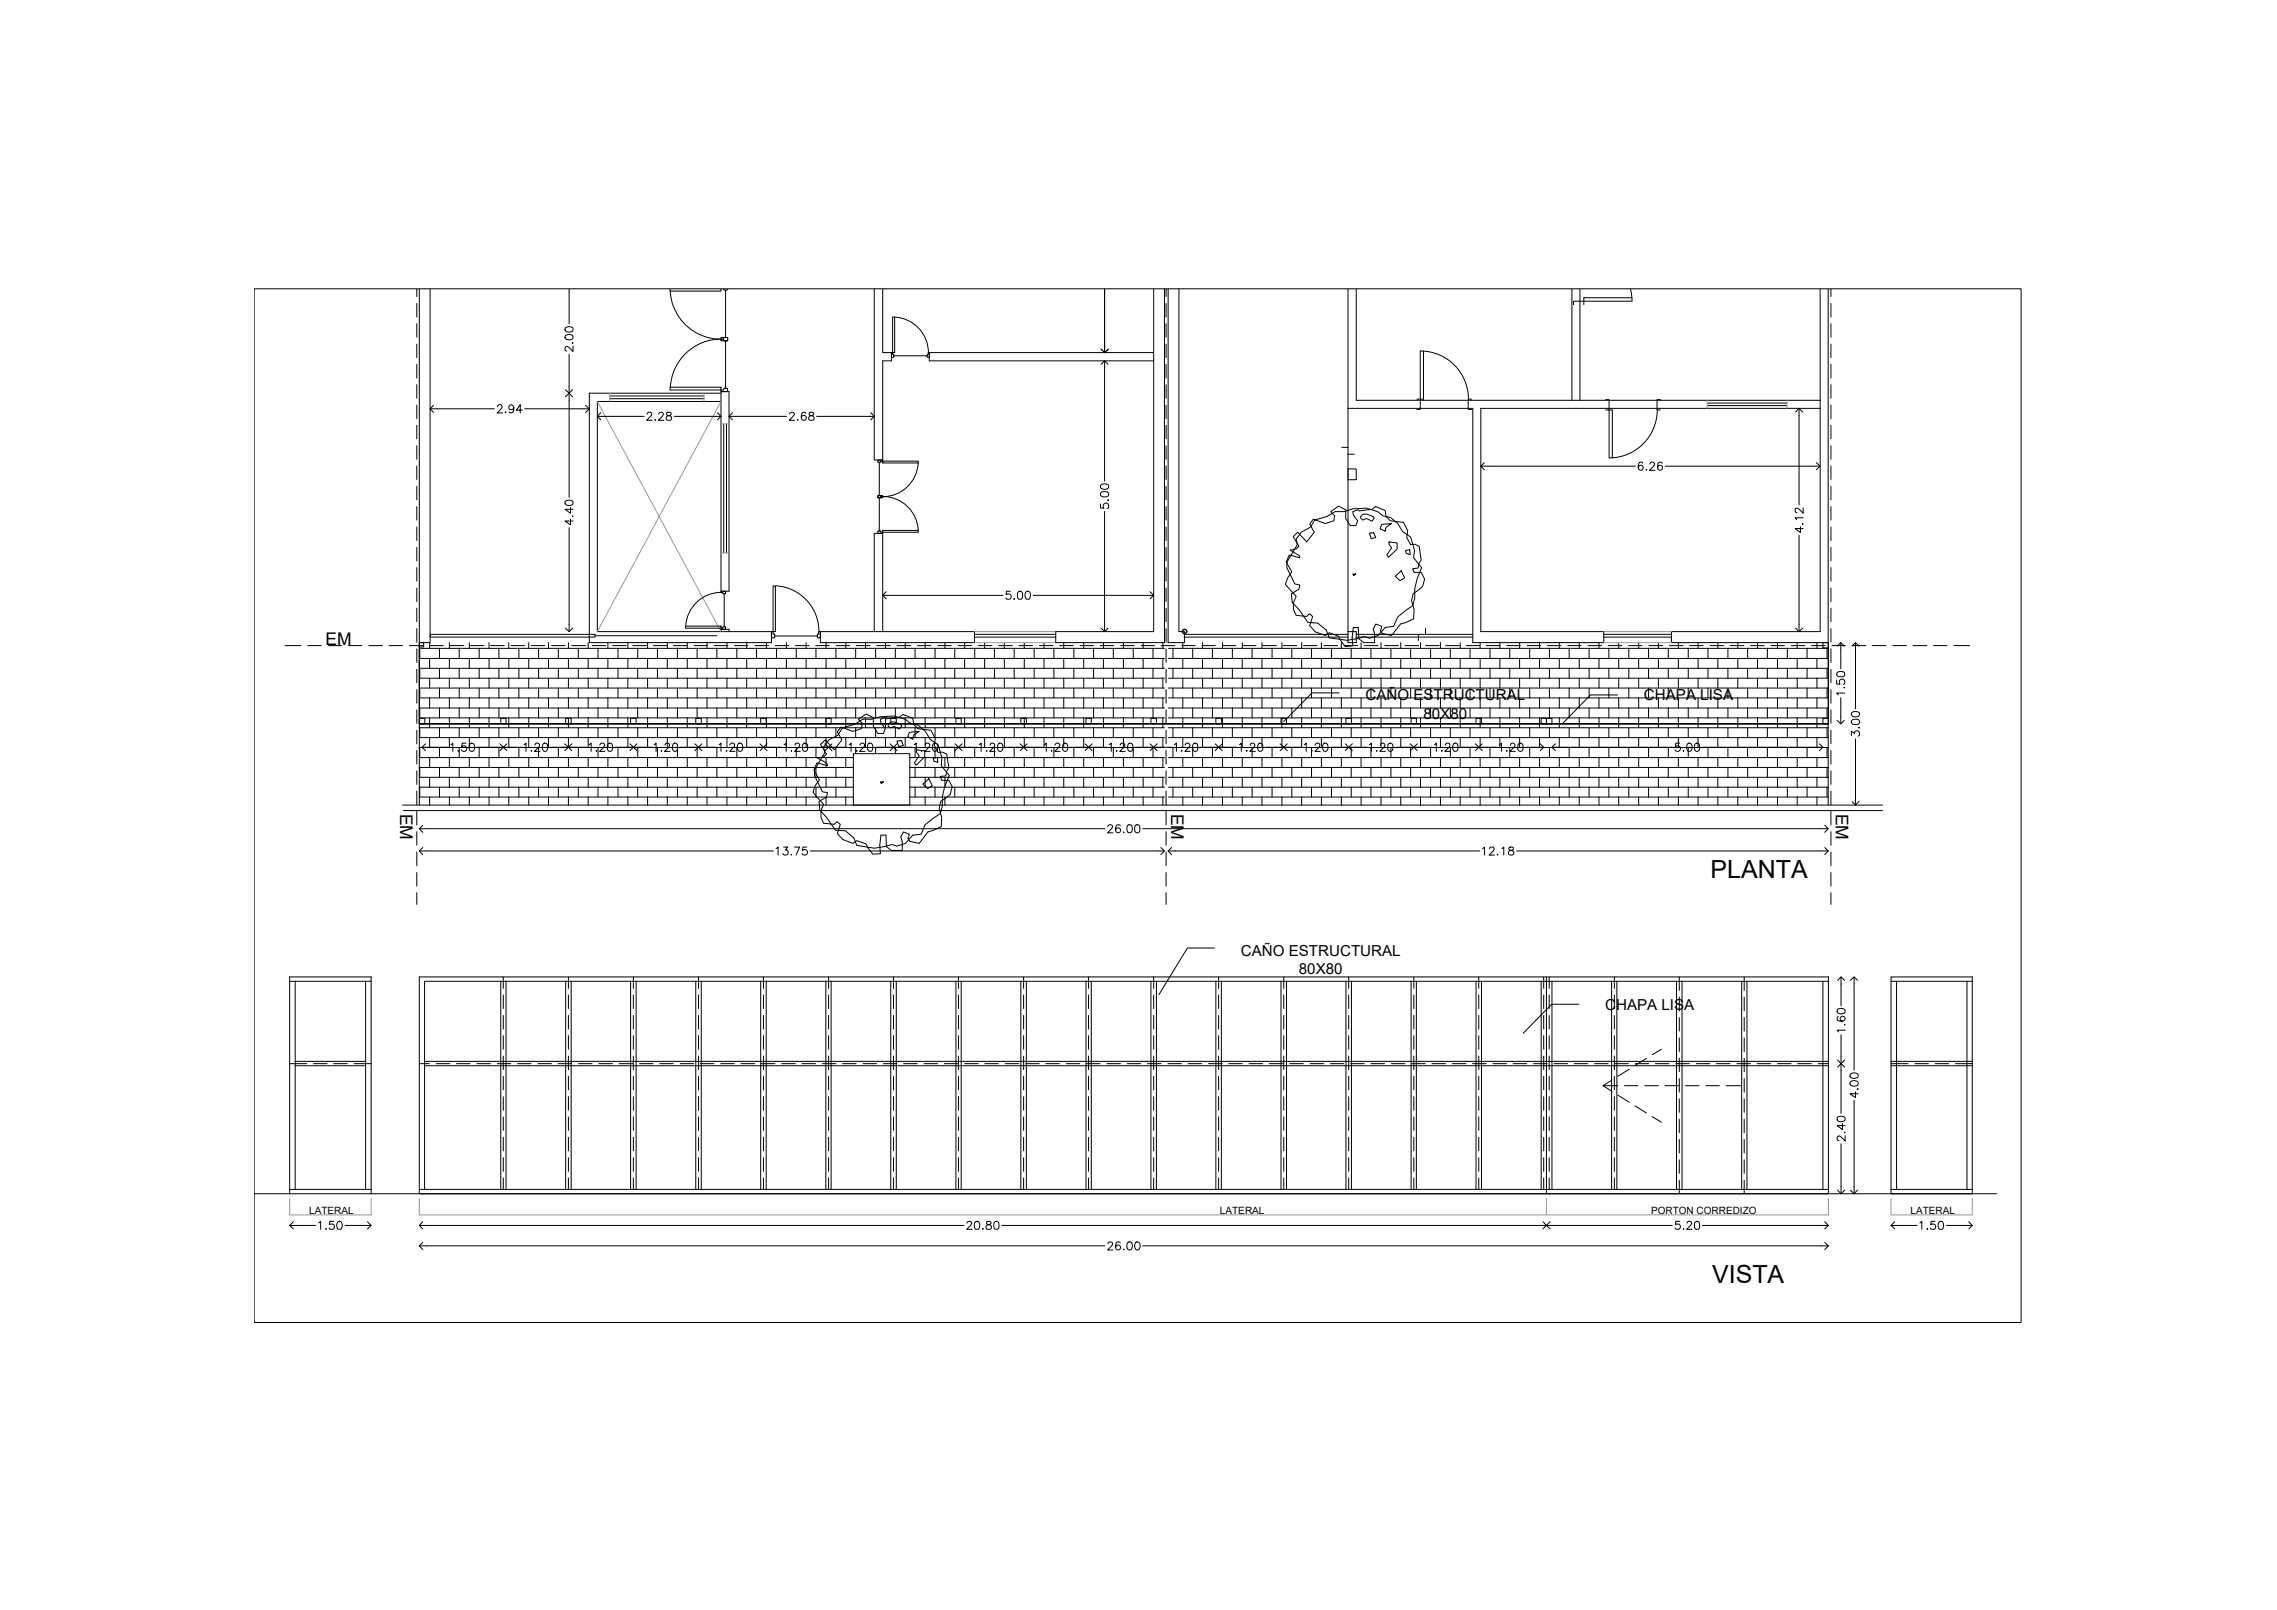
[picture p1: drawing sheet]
<svg xmlns="http://www.w3.org/2000/svg" width="420mm" height="297mm" viewBox="0 0 420 297" stroke-linecap="round" stroke-linejoin="round" font-family="sans-serif">
<defs><g id="words">
<g font-size="4.6">
<text x="315.6" y="162">PLANTA</text>
<text x="315.9" y="236.8">VISTA</text>
</g>
<g font-size="3.2">
<text x="60.1" y="118.9">EM</text>
<text x="73.9" y="150.1" transform="rotate(90 73.9 150.1)">EM</text>
<text x="216.1" y="150.1" transform="rotate(90 216.1 150.1)">EM</text>
<text x="338.8" y="150.1" transform="rotate(90 338.8 150.1)">EM</text>
</g>
<g font-size="2.8">
<text x="252" y="129.2">CAÑO ESTRUCTURAL</text>
<text x="303.3" y="129.2">CHAPA LISA</text>
<text x="262.7" y="132.6">80X80</text>
<text x="229" y="176.3">CAÑO ESTRUCTURAL</text>
<text x="239.7" y="179.6">80X80</text>
<text x="296.2" y="186.3">CHAPA LISA</text>
</g>
<g font-size="1.8">
<text x="57.1" y="224">LATERAL</text>
<text x="225.1" y="224">LATERAL</text>
<text x="304.7" y="224">PORTON CORREDIZO</text>
<text x="352.5" y="224">LATERAL</text>
</g>
</g></defs>
<circle cx="218.6" cy="116.5" r=".4" fill="none" stroke="#000" stroke-width=".25"/>
<!-- layer: Piso -->
<path d="M46.9 220.2h321.5" fill="none" stroke="#000" stroke-width=".18"/>
<!-- layer: 07 ESTRUCTURA COLUMNAS CORTE -->
<g fill="none" stroke="#000" stroke-width=".18">
<path d="M77.4 118.6h.8v.8h-.8zM336.4 118.6h1v.9h-1zM337.3 118.6v14.9M337.4 118.6v14.9M77.4 133.5h260h-260M77.4 133.5v-14.9v14.9M77.4 132.5h1v1h-1zM92.4 132.5h1v1h-1zM104.4 132.5h1v1h-1zM116.4 132.5h1v1h-1zM128.4 132.5h1v1h-1zM140.4 132.5h1v1h-1z"/>
<path d="M152.4 132.5h1v1h-1zM164.4 132.5h1v1h-1zM176.4 132.5h1v1h-1zM188.4 132.5h1v1h-1zM200.4 132.5h1v1h-1zM212.4 132.5h1v1h-1zM224.4 132.5h1v1h-1zM236.4 132.5h1v1h-1zM248.4 132.5h1v1h-1zM260.4 132.5h1v1h-1zM272.4 132.5h1v1h-1zM284.4 132.5h1v1h-1z"/>
<path d="M285.4 132.5h1v1h-1zM336.4 132.5h1v1h-1zM53.5 181h15M53.5 196.2h3.1M54.5 195.8h13M54.5 196.6h13M54.5 181v38.4M57.9 196.2h2.5M61.6 196.2h2.5M65.3 196.2h3.2M67.5 181v38.4M77.4 180.2h260v40h-260z"/>
<path d="M77.4 196.2h1.8M78.3 195.8h259.1M78.3 196.6h259.1M80.5 196.2h2.5M84.2 196.2h2.5M88 196.2h2.5M91.8 196.2h2.5M92.4 181v38.4M92.9 180.2v2.2M92.9 183.6v2.5M92.9 187.4v2.5M92.9 191.1v2.5"/>
<path d="M92.9 194.8v2.5M92.9 198.6v2.5M93.4 181v38.4M95.5 196.2h2.5M99.3 196.2h2.5M103 196.2h2.5M104.4 181v38.4M104.9 180.2v2.2M104.9 183.6v2.5M104.9 187.4v2.5M104.9 191.1v2.5M104.9 194.8v2.5"/>
<path d="M104.9 198.6v2.5M105.4 181v38.4M106.8 196.2h2.4M110.5 196.2h2.5M114.2 196.2h2.5M116.4 181v38.4M116.9 180.2v2.2M116.9 183.6v2.5M116.9 187.4v2.5M116.9 191.1v2.5M116.9 194.8v2.5M116.9 198.6v2.5"/>
<path d="M117.4 181v38.4M118 196.2h2.5M121.7 196.2h2.5M125.5 196.2h2.5M128.4 181v38.4M128.9 180.2v2.2M128.9 183.6v2.5M128.9 187.4v2.5M128.9 191.1v2.5M128.9 194.8v2.5M128.9 198.6v2.5M129.2 196.2h2.5"/>
<path d="M129.4 181v38.4M133 196.2h2.5M136.7 196.2h2.6M140.4 181v38.4M140.5 196.2h2.5M140.9 180.2v2.2M140.9 183.6v2.5M140.9 187.4v2.5M140.9 191.1v2.5M140.9 194.8v2.5M140.9 198.6v2.5M141.4 181v38.4"/>
<path d="M144.3 196.2h2.5M148 196.2h2.5M151.8 196.2h2.4M152.4 181v38.4M152.9 180.2v2.2M152.9 183.6v2.5M152.9 187.4v2.5M152.9 191.1v2.5M152.9 194.8v2.5M152.9 198.6v2.5M153.4 181v38.4M155.5 196.2h2.5"/>
<path d="M159.2 196.2h2.5M163 196.2h2.5M164.4 181v38.4M164.9 180.2v2.2M164.9 183.6v2.5M164.9 187.4v2.5M164.9 191.1v2.5M164.9 194.8v2.5M164.9 198.6v2.5M165.4 181v38.4M166.7 196.2h2.5M170.5 196.2h2.5"/>
<path d="M174.2 196.2h2.5M176.4 181v38.4M176.9 180.2v2.2M176.9 183.6v2.5M176.9 187.4v2.5M176.9 191.1v2.5M176.9 194.8v2.5M176.9 198.6v2.5M177.4 181v38.4M178 196.2h2.5M181.7 196.2h2.5M185.5 196.2h2.5"/>
<path d="M188.4 181v38.4M188.9 180.2v2.2M188.9 183.6v2.5M188.9 187.4v2.5M188.9 191.1v2.5M188.9 194.8v2.5M188.9 198.6v2.5M189.3 196.2h2.5M189.4 181v38.4M193 196.2h2.5M196.8 196.2h2.4M200.4 181v38.4"/>
<path d="M200.5 196.2h2.5M200.9 180.2v2.2M200.9 183.6v2.5M200.9 187.4v2.5M200.9 191.1v2.5M200.9 194.8v2.5M200.9 198.6v2.5M201.4 181v38.4M204.2 196.2h2.5M208 196.2h2.5M211.7 196.2h2.5M212.4 181v38.4"/>
<path d="M212.9 180.2v2.2M212.9 183.6v2.5M212.9 187.4v2.5M212.9 191.1v2.5M212.9 194.8v2.5M212.9 198.6v2.5M213.4 181v38.4M215.5 196.2h2.5M219.2 196.2h2.5M223 196.2h2.5M224.4 181v38.4M224.9 180.2v2.2"/>
<path d="M224.9 183.6v2.5M224.9 187.4v2.5M224.9 191.1v2.5M224.9 194.8v2.5M224.9 198.6v2.5M225.4 181v38.4M226.7 196.2h2.5M230.5 196.2h2.5M234.2 196.2h2.6M236.4 181v38.4M236.9 180.2v2.2M236.9 183.6v2.5"/>
<path d="M236.9 187.4v2.5M236.9 191.1v2.5M236.9 194.8v2.5M236.9 198.6v2.5M237.4 181v38.4M238 196.2h2.5M241.8 196.2h2.4M245.5 196.2h2.5M248.4 181v38.4M248.9 180.2v2.2M248.9 183.6v2.5M248.9 187.4v2.5"/>
<path d="M248.9 191.1v2.5M248.9 194.8v2.5M248.9 198.6v2.5M249.2 196.2h2.5M249.4 181v38.4M253 196.2h2.5M256.7 196.2h2.5M260.4 181v38.4M260.5 196.2h2.5M260.9 180.2v2.2M260.9 183.6v2.5M260.9 187.4v2.5"/>
<path d="M260.9 191.1v2.5M260.9 194.8v2.5M260.9 198.6v2.5M261.4 181v38.4M264.2 196.2h2.5M268 196.2h2.5M271.7 196.2h2.5M272.4 181v38.4M272.9 180.2v2.2M272.9 183.6v2.5M272.9 187.4v2.5M272.9 191.1v2.5"/>
<path d="M272.9 194.8v2.5M272.9 198.6v2.5M273.4 181v38.4M275.5 196.2h2.5M279.2 196.2h2.5M283 196.2h2.5M284.4 181v38.4M284.8 180.2v2.2M284.8 183.6v2.5M284.8 187.4v2.5M284.8 191.1v2.5M284.8 194.8v2.5"/>
<path d="M284.8 198.6v2.5M285.4 180.2v40M285.9 180.2v2.2M285.9 183.6v2.5M285.9 187.4v2.5M285.9 191.1v2.5M285.9 194.8v2.5M285.9 198.6v2.5M286.4 181v38.4M286.8 196.2h2.4M290.5 196.2h2.5M294.2 196.2h2.5"/>
<path d="M297.4 181v38.4M297.9 180.2v2.2M297.9 183.6v2.5M297.9 187.4v2.5M297.9 191.1v2.5M297.9 194.8v2.5M297.9 198.6v2.5M298 196.2h2.5M298.4 181v38.4M301.7 196.2h2.5M305.5 196.2h2.5M309.2 196.2h2.5"/>
<path d="M309.4 181v38.4M309.9 180.2v2.5M309.9 184v2.5M309.9 187.7v2.5M309.9 191.5v2.5M309.9 195.2v2.5M309.9 199v2.5M310.4 181v38.4M313 196.2h2.5M316.7 196.2h2.5M320.5 196.2h2.5M321.4 181v38.4"/>
<path d="M321.8 180.2v2.5M321.8 184v2.5M321.8 187.7v2.5M321.8 191.5v2.5M321.8 195.2v2.5M321.8 199v2.5M322.4 181v38.4M324.2 196.2h2.5M328 196.2h2.5M331.7 196.2h2.5M335.5 196.2h1.9M336.4 181v38.4"/>
<path d="M337.4 181h-259.1v38.4M348.9 180.2h15v40h-15zM348.9 181h15M348.9 195.8h15M348.9 196.2h3.2M348.9 196.6h15M350 181v38.4M353.3 196.2h2.5M357.1 196.2h2.5M360.8 196.2h3.1M363 181v38.4M53.5 219.4h15"/>
<path d="M77.4 219.4h260M92.9 202.3v2.5M92.9 206.1v2.5M92.9 209.8v2.5M92.9 213.6v2.5M92.9 217.3v2.1M104.9 202.3v2.5M104.9 206.1v2.5M104.9 209.8v2.5M104.9 213.6v2.5M104.9 217.3v2.1M116.9 202.3v2.5"/>
<path d="M116.9 206.1v2.5M116.9 209.8v2.5M116.9 213.6v2.5M116.9 217.3v2.1M128.9 202.3v2.5M128.9 206.1v2.5M128.9 209.8v2.5M128.9 213.6v2.5M128.9 217.3v2.1M140.9 202.3v2.5M140.9 206.1v2.5M140.9 209.8v2.5"/>
<path d="M140.9 213.6v2.5M140.9 217.3v2.1M152.9 202.3v2.5M152.9 206.1v2.5M152.9 209.8v2.5M152.9 213.6v2.5M152.9 217.3v2.1M164.9 202.3v2.5M164.9 206.1v2.5M164.9 209.8v2.5M164.9 213.6v2.5M164.9 217.3v2.1"/>
<path d="M176.9 202.3v2.5M176.9 206.1v2.5M176.9 209.8v2.5M176.9 213.6v2.5M176.9 217.3v2.1M188.9 202.3v2.5M188.9 206.1v2.5M188.9 209.8v2.5M188.9 213.6v2.5M188.9 217.3v2.1M200.9 202.3v2.5M200.9 206.1v2.5"/>
<path d="M200.9 209.8v2.5M200.9 213.6v2.5M200.9 217.3v2.1M212.9 202.3v2.5M212.9 206.1v2.5M212.9 209.8v2.5M212.9 213.6v2.5M212.9 217.3v2.1M224.9 202.3v2.5M224.9 206.1v2.5M224.9 209.8v2.5M224.9 213.6v2.5"/>
<path d="M224.9 217.3v2.1M236.9 202.3v2.5M236.9 206.1v2.5M236.9 209.8v2.5M236.9 213.6v2.5M236.9 217.3v2.1M248.9 202.3v2.5M248.9 206.1v2.5M248.9 209.8v2.5M248.9 213.6v2.5M248.9 217.3v2.1M260.9 202.3v2.5"/>
<path d="M260.9 206.1v2.5M260.9 209.8v2.5M260.9 213.6v2.5M260.9 217.3v2.1M272.9 202.3v2.5M272.9 206.1v2.5M272.9 209.8v2.5M272.9 213.6v2.5M272.9 217.3v2.1M284.8 202.3v2.5M284.8 206.1v2.5M284.8 209.8v2.5"/>
<path d="M284.8 213.6v2.5M284.8 217.3v2.1M285.9 202.3v2.5M285.9 206.1v2.5M285.9 209.8v2.5M285.9 213.6v2.5M285.9 217.3v2.1M297.9 202.3v2.5M297.9 206.1v2.5M297.9 209.8v2.5M297.9 213.6v2.5M297.9 217.3v2.1"/>
<path d="M309.9 202.7v2.5M309.9 206.5v2.5M309.9 210.2v2.5M309.9 214v2.5M309.9 217.7v2.5M321.8 202.7v2.5M321.8 206.5v2.5M321.8 210.2v2.5M321.8 214v2.5M321.8 217.7v2.5M348.9 219.4h15M53.5 220.2v-40h15v40"/>
</g>
<!-- layer: 03 MUROS 20 HUMEDO -->
<g fill="none" stroke="#000" stroke-width=".18">
<path d="M77.4 53.3v65.3h2v-65.3M161.3 53.3v31.6h1.6v-18.3h1.6v-1.5h-1.6v-11.8M212.9 53.3v63.2h-18.1v2.1h20.1v-65.3M215.5 53.3v65.3h3.1v-2.1h-1.1v-63.2M248.7 53.3v22h23.1v43.3h24.1v-2.1h-22.7v-41.2h62.7M250.3 53.3v20.6h85.6M290.1 53.3v20.6M291.5 53.3v20.6M335.9 53.3v63.2h-27.5v2.1h28.9v-65.3M133 72.5h-24.3v46.1h33.7v-2.1h-32.2v-42.4h22.8M133 72.2h1.5v36.9h-1.5zM212.8 65.1h-41.3v1.5h41.4"/>
<path d="M248.7 86.5h1.6v2h-1.6zM133 116.5v-.4h1.5v.4M151.4 116.5h28.4v2.1h-28.4zM161.3 116.5v-18.1h1.6v18.1M248.7 116.5h1.6v2.1h-1.6z"/>
</g>
<!-- layer: 06 PISOS -->
<g fill="none" stroke="#000" stroke-width=".18">
<path d="M46.9 53.3h326v190.7h-326zM248.7 75.3v41.2M238.6 99l.9-.8 1.6 1.8 1.4-1.8-.8-1.5 .6-.9 2.2 .8 1.6-.5 .2-.9-.7-.8 1.4-1 1.3 .7v1.6l.9 1.3h1l.3-.9-.8-1.1-.1-.6 1-.3 .2 .2 2.4-.3 .6-.5 1.8 .7 .2 1.1 .7 .8 2.5 .3 .7 1.5-.1 1.3 .7 1.3 .8-.1 .8 .4 .3 2.5-.3 .6-.2 .9-1 .1 .2 .7h1.3l.7 1.2-.4 1.4-1.7 1.3-.3 1.3 .4 1.6-.1 1.8-1.4 .6-1 .3-1.6 2.1-1.8-.3-.3-.5 .3-.8-1.1-.5-.5 1 .2 .9v1.6h-1.9l-1-.8-.1-2h-.9l-.2 1.9 .1 1.5-1.4 .1-.9-1.2-.3-.7-1.7-.7-.8 .5-1.8-.6-1-1.2 .5-1.7-.6-.5-.5 .5-1.9-.2-.5-1.1v-1.2l.5-1.2-2-2.2 .4-1.2 .8-1.1-1.1-1.8 .6-1.3 1.9 .5v-.4l-1.7-1 1.1-.2 .5-.5zM240.1 98.2l1.7-.9 .8-1.3 2.3-.7 1.5-.9h1.6a6.5 6.5 0 0 1 7.2 .8l1.4 .3 1.3 1.1 .9 1.5 1.5 1 .7 2.4-.2 1.4 1.5 1.8-.8 2.1-.4 1.8v1.7l-.4 1.4-2.8 2.2-.7 1.7-1.6 .2-1.3 1.4-1.6 .6-1-.3-3.1 .6-3.3-.4-.6-1.5-1.6-1.2-1.8-.2-1.5-2.2-1.4-1.4-.1-1.7 1.4-.8 .1-.8-.9-.2-1.5-3 .1-1.1 1.9-3.1-.2-1zM247.6 82.5h1.1M248.7 83.8h1.2M251.1 95.3l.4-.4h.7l1.1 .4 .3 .3-.4 .6-1-.5-.8 .3-.3-.4zM252.7 98.4l.8-.1 .4 .9-.9 .2zM255 96.8l1.8-.2-1 .7-.2 .7-.9-.4zM256.3 100l1.5 .2v1.1l-1.6 1.5-.3-.4 .9-1.3-.5-.7zM77.4 119.6h137.5M77.5 119.6v1.9"/>
<path d="M79.3 118.6v1M81.1 119.6v1.9M82.9 118.6v1M84.7 119.6v1.9M86.6 118.6v1M88.4 119.6v1.9M90.2 118.6v1M92.1 119.6v1.9M93.9 118.6v1M95.7 119.6v1.9M97.6 118.6v1M99.4 119.6v1.9"/>
<path d="M101.2 118.6v1M103 119.6v1.9M104.9 118.6v1M106.7 119.6v1.9M108.5 118.6v1M110.3 119.6v1.9M112.2 118.6v1M114 119.6v1.9M115.9 118.6v1M117.7 119.6v1.9M119.5 118.6v1M121.3 119.6v1.9"/>
<path d="M123.1 118.6v1M125 119.6v1.9M126.8 118.6v1M128.6 119.6v1.9M130.5 118.6v1M132.3 119.6v1.9M134.1 118.6v1M136 119.6v1.9M137.8 118.6v1M139.6 119.6v1.9M141.4 118.6v1M143.3 119.6v1.9"/>
<path d="M145.1 118.6v1M146.9 119.6v1.9M148.7 118.6v1M150.6 119.6v1.9M152.4 118.6v1M154.2 119.6v1.9M156.1 118.6v1M157.9 119.6v1.9M159.7 118.6v1M161.6 119.6v1.9M163.4 118.6v1M165.2 119.6v1.9"/>
<path d="M167 118.6v1M168.9 119.6v1.9M170.7 118.6v1M172.5 119.6v1.9M174.4 118.6v1M176.2 119.6v1.9M178 118.6v1M179.9 119.6v1.9M181.7 118.6v1M183.5 119.6v1.9M185.3 118.6v1M187.1 119.6v1.9"/>
<path d="M189 118.6v1M190.8 119.6v1.9M192.6 118.6v1M194.5 119.6v1.9M196.3 118.6v1M198.1 119.6v1.9M200 118.6v1M201.8 119.6v1.9M203.6 118.6v1M205.4 119.6v1.9M207.3 118.6v1M209.1 119.6v1.9"/>
<path d="M210.9 118.6v1M212.8 119.6v1.9M214.6 118.6v1M215.6 119.6h121.8M216.4 119.6v1.9M218.3 118.6v1M220.1 119.6v1.9M221.9 118.6v1M223.7 119.6v1.9M225.6 118.6v1M227.4 119.6v1.9M229.2 118.6v1"/>
<path d="M231 119.6v1.9M232.9 118.6v1M234.7 119.6v1.9M236.5 118.6v1M238.4 119.6v1.9M240.2 118.6v1M242 119.6v1.9M243.8 118.6v1M245.7 119.6v1.9M247.5 118.6v1M249.3 119.6v1.9M249.6 105.9h.6l-.4 .3z"/>
<path d="M251.1 118.6v1M253 119.6v1.9M254.8 118.6v1M256.7 119.6v1.9M257.5 106.3l1.1-1 .6 1.3-.9 .5zM258.5 118.6v1M259.4 101.6l.7-.2 .1 .9-.7-.2zM260.3 119.6v1.9M261.7 117v1.2M262.1 118.6v1M263 115.9v1.1M264 119.6v1.9"/>
<path d="M265.8 118.6v1M267.6 119.6v1.9M269.4 118.6v1M271.3 119.6v1.9M273.1 118.6v1M274.9 119.6v1.9M276.8 118.6v1M278.6 119.6v1.9M280.4 118.6v1M282.3 119.6v1.9M284.1 118.6v1M285.9 119.6v1.9"/>
<path d="M287.7 118.6v1M289.5 119.6v1.9M291.4 118.6v1M293.2 119.6v1.9M295 118.6v1M296.9 119.6v1.9M298.7 118.6v1M300.6 119.6v1.9M302.4 118.6v1M304.2 119.6v1.9M306 118.6v1M307.8 119.6v1.9"/>
<path d="M309.7 118.6v1M311.5 119.6v1.9M313.3 118.6v1M315.2 119.6v1.9M317 118.6v1M318.8 119.6v1.9M320.7 118.6v1M322.5 119.6v1.9M324.3 118.6v1M326.1 119.6v1.9M328 118.6v1M329.8 119.6v1.9"/>
<path d="M331.6 118.6v1M333.4 119.6v1.9M335.3 118.6v1M337.1 119.6v1.9M77.4 121.5h137.5M77.4 123.3h137.5M77.4 125.1h137.5M77.4 126.9h137.5M77.4 128.8h137.5M77.4 130.6h137.5M77.4 132.4h137.5M77.4 134.3h137.5"/>
<path d="M77.4 136.1h137.5M77.4 137.9h137.5M77.4 139.8h80.1M77.4 133.5v15M77.5 123.3v1.8M77.5 126.9v1.9M77.5 130.6v1.8M77.5 134.3v1.8M77.5 137.9v1.9M79.3 121.5v1.8M79.3 125.1v1.8M79.3 128.8v1.8"/>
<path d="M79.3 132.4v1.9M79.3 136.1v1.8M79.3 139.8v1.8M81.1 123.3v1.8M81.1 126.9v1.9M81.1 130.6v1.8M81.1 134.3v1.8M81.1 137.9v1.9M82.9 121.5v1.8M82.9 125.1v1.8M82.9 128.8v1.8M82.9 132.4v1.9"/>
<path d="M82.9 136.1v1.8M82.9 139.8v1.8M84.7 123.3v1.8M84.7 126.9v1.9M84.7 130.6v1.8M84.7 134.3v1.8M84.7 137.9v1.9M86.6 121.5v1.8M86.6 125.1v1.8M86.6 128.8v1.8M86.6 132.4v1.9M86.6 136.1v1.8"/>
<path d="M86.6 139.8v1.8M88.4 123.3v1.8M88.4 126.9v1.9M88.4 130.6v1.8M88.4 134.3v1.8M88.4 137.9v1.9M90.2 121.5v1.8M90.2 125.1v1.8M90.2 128.8v1.8M90.2 132.4v1.9M90.2 136.1v1.8M90.2 139.8v1.8"/>
<path d="M92.1 123.3v1.8M92.1 126.9v1.9M92.1 130.6v1.8M92.1 134.3v1.8M92.1 137.9v1.9M93.9 121.5v1.8M93.9 125.1v1.8M93.9 128.8v1.8M93.9 132.4v1.9M93.9 136.1v1.8M93.9 139.8v1.8M95.7 123.3v1.8"/>
<path d="M95.7 126.9v1.9M95.7 130.6v1.8M95.7 134.3v1.8M95.7 137.9v1.9M97.6 121.5v1.8M97.6 125.1v1.8M97.6 128.8v1.8M97.6 132.4v1.9M97.6 136.1v1.8M97.6 139.8v1.8M99.4 123.3v1.8M99.4 126.9v1.9"/>
<path d="M99.4 130.6v1.8M99.4 134.3v1.8M99.4 137.9v1.9M101.2 121.5v1.8M101.2 125.1v1.8M101.2 128.8v1.8M101.2 132.4v1.9M101.2 136.1v1.8M101.2 139.8v1.8M103 123.3v1.8M103 126.9v1.9M103 130.6v1.8"/>
<path d="M103 134.3v1.8M103 137.9v1.9M104.9 121.5v1.8M104.9 125.1v1.8M104.9 128.8v1.8M104.9 132.4v1.9M104.9 136.1v1.8M104.9 139.8v1.8M106.7 123.3v1.8M106.7 126.9v1.9M106.7 130.6v1.8M106.7 134.3v1.8"/>
<path d="M106.7 137.9v1.9M108.5 121.5v1.8M108.5 125.1v1.8M108.5 128.8v1.8M108.5 132.4v1.9M108.5 136.1v1.8M108.5 139.8v1.8M110.3 123.3v1.8M110.3 126.9v1.9M110.3 130.6v1.8M110.3 134.3v1.8M110.3 137.9v1.9"/>
<path d="M112.2 121.5v1.8M112.2 125.1v1.8M112.2 128.8v1.8M112.2 132.4v1.9M112.2 136.1v1.8M112.2 139.8v1.8M114 123.3v1.8M114 126.9v1.9M114 130.6v1.8M114 134.3v1.8M114 137.9v1.9M115.9 121.5v1.8"/>
<path d="M115.9 125.1v1.8M115.9 128.8v1.8M115.9 132.4v1.9M115.9 136.1v1.8M115.9 139.8v1.8M117.7 123.3v1.8M117.7 126.9v1.9M117.7 130.6v1.8M117.7 134.3v1.8M117.7 137.9v1.9M119.5 121.5v1.8M119.5 125.1v1.8"/>
<path d="M119.5 128.8v1.8M119.5 132.4v1.9M119.5 136.1v1.8M119.5 139.8v1.8M121.3 123.3v1.8M121.3 126.9v1.9M121.3 130.6v1.8M121.3 134.3v1.8M121.3 137.9v1.9M123.1 121.5v1.8M123.1 125.1v1.8M123.1 128.8v1.8"/>
<path d="M123.1 132.4v1.9M123.1 136.1v1.8M123.1 139.8v1.8M125 123.3v1.8M125 126.9v1.9M125 130.6v1.8M125 134.3v1.8M125 137.9v1.9M126.8 121.5v1.8M126.8 125.1v1.8M126.8 128.8v1.8M126.8 132.4v1.9"/>
<path d="M126.8 136.1v1.8M126.8 139.8v1.8M128.6 123.3v1.8M128.6 126.9v1.9M128.6 130.6v1.8M128.6 134.3v1.8M128.6 137.9v1.9M130.5 121.5v1.8M130.5 125.1v1.8M130.5 128.8v1.8M130.5 132.4v1.9M130.5 136.1v1.8"/>
<path d="M130.5 139.8v1.8M132.3 123.3v1.8M132.3 126.9v1.9M132.3 130.6v1.8M132.3 134.3v1.8M132.3 137.9v1.9M134.1 121.5v1.8M134.1 125.1v1.8M134.1 128.8v1.8M134.1 132.4v1.9M134.1 136.1v1.8M134.1 139.8v1.8"/>
<path d="M136 123.3v1.8M136 126.9v1.9M136 130.6v1.8M136 134.3v1.8M136 137.9v1.9M137.8 121.5v1.8M137.8 125.1v1.8M137.8 128.8v1.8M137.8 132.4v1.9M137.8 136.1v1.8M137.8 139.8v1.8M139.6 123.3v1.8"/>
<path d="M139.6 126.9v1.9M139.6 130.6v1.8M139.6 134.3v1.8M139.6 137.9v1.9M141.4 121.5v1.8M141.4 125.1v1.8M141.4 128.8v1.8M141.4 132.4v1.9M141.4 136.1v1.8M141.4 139.8v1.8M143.3 123.3v1.8M143.3 126.9v1.9"/>
<path d="M143.3 130.6v1.8M143.3 134.3v1.8M143.3 137.9v1.9M145.1 121.5v1.8M145.1 125.1v1.8M145.1 128.8v1.8M145.1 132.4v1.9M145.1 136.1v1.8M145.1 139.8v1.8M146.9 123.3v1.8M146.9 126.9v1.9M146.9 130.6v1.8"/>
<path d="M146.9 134.3v1.8M146.9 137.9v1.9M148.7 121.5v1.8M148.7 125.1v1.8M148.7 128.8v1.8M148.7 132.4v1.9M148.7 136.1v1.8M148.7 139.8v1.8M150.6 123.3v1.8M150.6 126.9v1.9M150.6 130.6v1.8M150.6 134.3v1.8"/>
<path d="M150.6 137.9v1.9M151.4 137.3l.9-.8 1.7 1.8 1.3-1.8-.8-1.5 .7-.9 2.2 .8 1.5-.5 .2-.9-.7-.8 1.4-1 1.3 .7v1.6l.9 1.3h1l.4-.9-.9-1.1v-.6l.9-.3 .2 .2 2.4-.3 .6-.5 1.8 .7 .2 1.1 .8 .8 2.4 .3 .8 1.5-.2 1.3 .7 1.3h.8l.8 .3 .4 2.5-.4 .7-.2 .9h-1l.3 .8h1.3l.6 1.1-.4 1.5-1.7 1.3-.3 1.3 .5 1.6-.1 1.7-1.5 .7-1 .3-1.6 2.1-1.7-.4-.4-.5 .3-.8-1.1-.4-.5 .9 .3 .9v1.6h-2l-.9-.7-.1-2.1h-1l-.2 1.9 .2 1.5-1.4 .1-1-1.2-.3-.7-1.7-.6-.7 .5-1.9-.7-1-1.1 .6-1.7-.7-.5-.4 .5-2-.2-.5-1.1v-1.2l.5-1.2-2-2.2 .4-1.2 .8-1.1-1-1.8 .5-1.4 2 .6-.1-.5-1.7-.9 1.1-.3 .5-.5zM152.4 121.5v1.8M152.4 125.1v1.8M152.4 128.8v1.8M152.4 132.4v1.9M152.4 136.1v1.8M152.4 139.8v1.8M152.9 136.5l1.7-.9 .8-1.3 2.3-.7 1.5-.9h1.6l1.7-.5 2.5-.1 2 .6 1 .8 1.4 .3 1.4 1.1 .8 1.5 1.5 1 .7 2.5-.1 1.4 1.5 1.8-.9 2-.4 1.9v1.7l-.4 1.4-2.8 2.1-.7 1.7-1.6 .2-1.3 1.5-1.6 .5-.9-.3-3.2 .7-3.3-.5-.5-1.4-1.6-1.3-1.8-.1-1.6-2.3-1.3-1.4-.2-1.6 1.4-.8 .2-.9-.9-.1-1.5-3 .1-1.1 1.8-3.2-.2-1zM154.2 123.3v1.8M154.2 126.9v1.9M154.2 130.6v1.8"/>
<path d="M154.2 134.3v1.8M154.2 137.9v1.9M156.1 121.5v1.8M156.1 125.1v1.8M156.1 128.8v1.8M156.1 132.4v1.9M156.1 136.1v1.8M156.1 139.8v1.8M157.5 139.1h10.4v9.4h-10.4zM157.9 123.3v1.8M157.9 126.9v1.9M157.9 130.6v1.8"/>
<path d="M157.9 134.3v1.8M157.9 137.9v1.2M159.7 121.5v1.8M159.7 125.1v1.8M159.7 128.8v1.8M159.7 132.4v1.9M159.7 136.1v1.8M161.6 123.3v1.8M161.6 126.9v1.9M161.6 130.6v1.8M161.6 134.3v1.8M161.6 137.9v1.2"/>
<path d="M163.4 121.5v1.8M163.4 125.1v1.8M163.4 128.8v1.8M163.4 132.4v1.9M163.4 136.1v1.8M163.9 133.6l.5-.4h.6l1.1 .4 .3 .3-.4 .6-1-.5-.7 .3-.4-.4zM165.2 123.3v1.8M165.2 126.9v1.9M165.2 130.6v1.8M165.2 134.3v1.8M165.2 137.9v1.2M165.5 136.7l.8-.1 .4 .9-.9 .2z"/>
<path d="M167 121.5v1.8M167 125.1v1.8M167 128.8v1.8M167 132.4v1.9M167 136.1v1.8M167.8 135.1l1.8-.2-1 .7-.2 .7-.9-.4zM167.9 139.8h47M168.9 123.3v1.8M168.9 126.9v1.9M168.9 130.6v1.8M168.9 134.3v1.8M168.9 137.9v1.9"/>
<path d="M169.1 138.3l1.5 .2v1.1l-1.5 1.6-.4-.5 .9-1.3-.5-.6zM170.7 121.5v1.8M170.7 125.1v1.8M170.7 128.8v1.8M170.7 132.4v1.9M170.7 136.1v1.8M170.7 139.8v1.8M172.2 139.9l.8-.2v1l-.7-.3zM172.5 123.3v1.8M172.5 126.9v1.9M172.5 130.6v1.8M172.5 134.3v1.8"/>
<path d="M172.5 137.9v1.9M174.4 121.5v1.8M174.4 125.1v1.8M174.4 128.8v1.8M174.4 132.4v1.9M174.4 136.1v1.8M174.4 139.8v1.8M176.2 123.3v1.8M176.2 126.9v1.9M176.2 130.6v1.8M176.2 134.3v1.8M176.2 137.9v1.9"/>
<path d="M178 121.5v1.8M178 125.1v1.8M178 128.8v1.8M178 132.4v1.9M178 136.1v1.8M178 139.8v1.8M179.9 123.3v1.8M179.9 126.9v1.9M179.9 130.6v1.8M179.9 134.3v1.8M179.9 137.9v1.9M181.7 121.5v1.8"/>
<path d="M181.7 125.1v1.8M181.7 128.8v1.8M181.7 132.4v1.9M181.7 136.1v1.8M181.7 139.8v1.8M183.5 123.3v1.8M183.5 126.9v1.9M183.5 130.6v1.8M183.5 134.3v1.8M183.5 137.9v1.9M185.3 121.5v1.8M185.3 125.1v1.8"/>
<path d="M185.3 128.8v1.8M185.3 132.4v1.9M185.3 136.1v1.8M185.3 139.8v1.8M187.1 123.3v1.8M187.1 126.9v1.9M187.1 130.6v1.8M187.1 134.3v1.8M187.1 137.9v1.9M189 121.5v1.8M189 125.1v1.8M189 128.8v1.8"/>
<path d="M189 132.4v1.9M189 136.1v1.8M189 139.8v1.8M190.8 123.3v1.8M190.8 126.9v1.9M190.8 130.6v1.8M190.8 134.3v1.8M190.8 137.9v1.9M192.6 121.5v1.8M192.6 125.1v1.8M192.6 128.8v1.8M192.6 132.4v1.9"/>
<path d="M192.6 136.1v1.8M192.6 139.8v1.8M194.5 123.3v1.8M194.5 126.9v1.9M194.5 130.6v1.8M194.5 134.3v1.8M194.5 137.9v1.9M196.3 121.5v1.8M196.3 125.1v1.8M196.3 128.8v1.8M196.3 132.4v1.9M196.3 136.1v1.8"/>
<path d="M196.3 139.8v1.8M198.1 123.3v1.8M198.1 126.9v1.9M198.1 130.6v1.8M198.1 134.3v1.8M198.1 137.9v1.9M200 121.5v1.8M200 125.1v1.8M200 128.8v1.8M200 132.4v1.9M200 136.1v1.8M200 139.8v1.8"/>
<path d="M201.8 123.3v1.8M201.8 126.9v1.9M201.8 130.6v1.8M201.8 134.3v1.8M201.8 137.9v1.9M203.6 121.5v1.8M203.6 125.1v1.8M203.6 128.8v1.8M203.6 132.4v1.9M203.6 136.1v1.8M203.6 139.8v1.8M205.4 123.3v1.8"/>
<path d="M205.4 126.9v1.9M205.4 130.6v1.8M205.4 134.3v1.8M205.4 137.9v1.9M207.3 121.5v1.8M207.3 125.1v1.8M207.3 128.8v1.8M207.3 132.4v1.9M207.3 136.1v1.8M207.3 139.8v1.8M209.1 123.3v1.8M209.1 126.9v1.9"/>
<path d="M209.1 130.6v1.8M209.1 134.3v1.8M209.1 137.9v1.9M210.9 121.5v1.8M210.9 125.1v1.8M210.9 128.8v1.8M210.9 132.4v1.9M210.9 136.1v1.8M210.9 139.8v1.8M212.8 123.3v1.8M212.8 126.9v1.9M212.8 130.6v1.8"/>
<path d="M212.8 134.3v1.8M212.8 137.9v1.9M214.6 121.5v1.8M214.6 125.1v1.8M214.6 128.8v1.8M214.6 132.4v1.9M214.6 136.1v1.8M214.6 139.8v1.8M215.6 121.5h121.8M215.6 123.3h121.8M215.6 125.1h121.8M215.6 126.9h121.8"/>
<path d="M215.6 128.8h121.8M215.6 130.6h121.8M215.6 132.4h121.8M215.6 134.3h121.8M215.6 136.1h121.8M215.6 137.9h121.8M215.6 139.8h121.8M216.4 123.3v1.8M216.4 126.9v1.9M216.4 130.6v1.8M216.4 134.3v1.8M216.4 137.9v1.9"/>
<path d="M218.3 121.5v1.8M218.3 125.1v1.8M218.3 128.8v1.8M218.3 132.4v1.9M218.3 136.1v1.8M218.3 139.8v1.8M220.1 123.3v1.8M220.1 126.9v1.9M220.1 130.6v1.8M220.1 134.3v1.8M220.1 137.9v1.9M221.9 121.5v1.8"/>
<path d="M221.9 125.1v1.8M221.9 128.8v1.8M221.9 132.4v1.9M221.9 136.1v1.8M221.9 139.8v1.8M223.7 123.3v1.8M223.7 126.9v1.9M223.7 130.6v1.8M223.7 134.3v1.8M223.7 137.9v1.9M225.6 121.5v1.8M225.6 125.1v1.8"/>
<path d="M225.6 128.8v1.8M225.6 132.4v1.9M225.6 136.1v1.8M225.6 139.8v1.8M227.4 123.3v1.8M227.4 126.9v1.9M227.4 130.6v1.8M227.4 134.3v1.8M227.4 137.9v1.9M229.2 121.5v1.8M229.2 125.1v1.8M229.2 128.8v1.8"/>
<path d="M229.2 132.4v1.9M229.2 136.1v1.8M229.2 139.8v1.8M231 123.3v1.8M231 126.9v1.9M231 130.6v1.8M231 134.3v1.8M231 137.9v1.9M232.9 121.5v1.8M232.9 125.1v1.8M232.9 128.8v1.8M232.9 132.4v1.9"/>
<path d="M232.9 136.1v1.8M232.9 139.8v1.8M234.7 123.3v1.8M234.7 126.9v1.9M234.7 130.6v1.8M234.7 134.3v1.8M234.7 137.9v1.9M236.5 121.5v1.8M236.5 125.1v1.8M236.5 128.8v1.8M236.5 132.4v1.9M236.5 136.1v1.8"/>
<path d="M236.5 139.8v1.8M238.4 123.3v1.8M238.4 126.9v1.9M238.4 130.6v1.8M238.4 134.3v1.8M238.4 137.9v1.9M240.2 121.5v1.8M240.2 125.1v1.8M240.2 128.8v1.8M240.2 132.4v1.9M240.2 136.1v1.8M240.2 139.8v1.8"/>
<path d="M242 123.3v1.8M242 126.9v1.9M242 130.6v1.8M242 134.3v1.8M242 137.9v1.9M243.8 121.5v1.8M243.8 125.1v1.8M243.8 128.8v1.8M243.8 132.4v1.9M243.8 136.1v1.8M243.8 139.8v1.8M245.7 123.3v1.8"/>
<path d="M245.7 126.9v1.9M245.7 130.6v1.8M245.7 134.3v1.8M245.7 137.9v1.9M247.5 121.5v1.8M247.5 125.1v1.8M247.5 128.8v1.8M247.5 132.4v1.9M247.5 136.1v1.8M247.5 139.8v1.8M249.3 123.3v1.8M249.3 126.9v1.9"/>
<path d="M249.3 130.6v1.8M249.3 134.3v1.8M249.3 137.9v1.9M251.1 121.5v1.8M251.1 125.1v1.8M251.1 128.8v1.8M251.1 132.4v1.9M251.1 136.1v1.8M251.1 139.8v1.8M253 123.3v1.8M253 126.9v1.9M253 130.6v1.8"/>
<path d="M253 134.3v1.8M253 137.9v1.9M254.8 121.5v1.8M254.8 125.1v1.8M254.8 128.8v1.8M254.8 132.4v1.9M254.8 136.1v1.8M254.8 139.8v1.8M256.7 123.3v1.8M256.7 126.9v1.9M256.7 130.6v1.8M256.7 134.3v1.8"/>
<path d="M256.7 137.9v1.9M258.5 121.5v1.8M258.5 125.1v1.8M258.5 128.8v1.8M258.5 132.4v1.9M258.5 136.1v1.8M258.5 139.8v1.8M260.3 123.3v1.8M260.3 126.9v1.9M260.3 130.6v1.8M260.3 134.3v1.8M260.3 137.9v1.9"/>
<path d="M262.1 121.5v1.8M262.1 125.1v1.8M262.1 128.8v1.8M262.1 132.4v1.9M262.1 136.1v1.8M262.1 139.8v1.8M264 123.3v1.8M264 126.9v1.9M264 130.6v1.8M264 134.3v1.8M264 137.9v1.9M265.8 121.5v1.8"/>
<path d="M265.8 125.1v1.8M265.8 128.8v1.8M265.8 132.4v1.9M265.8 136.1v1.8M265.8 139.8v1.8M267.6 123.3v1.8M267.6 126.9v1.9M267.6 130.6v1.8M267.6 134.3v1.8M267.6 137.9v1.9M269.4 121.5v1.8M269.4 125.1v1.8"/>
<path d="M269.4 128.8v1.8M269.4 132.4v1.9M269.4 136.1v1.8M269.4 139.8v1.8M271.3 123.3v1.8M271.3 126.9v1.9M271.3 130.6v1.8M271.3 134.3v1.8M271.3 137.9v1.9M273.1 121.5v1.8M273.1 125.1v1.8M273.1 128.8v1.8"/>
<path d="M273.1 132.4v1.9M273.1 136.1v1.8M273.1 139.8v1.8M274.9 123.3v1.8M274.9 126.9v1.9M274.9 130.6v1.8M274.9 134.3v1.8M274.9 137.9v1.9M276.8 121.5v1.8M276.8 125.1v1.8M276.8 128.8v1.8M276.8 132.4v1.9"/>
<path d="M276.8 136.1v1.8M276.8 139.8v1.8M278.6 123.3v1.8M278.6 126.9v1.9M278.6 130.6v1.8M278.6 134.3v1.8M278.6 137.9v1.9M280.4 121.5v1.8M280.4 125.1v1.8M280.4 128.8v1.8M280.4 132.4v1.9M280.4 136.1v1.8"/>
<path d="M280.4 139.8v1.8M282.3 123.3v1.8M282.3 126.9v1.9M282.3 130.6v1.8M282.3 134.3v1.8M282.3 137.9v1.9M284.1 121.5v1.8M284.1 125.1v1.8M284.1 128.8v1.8M284.1 132.4v1.9M284.1 136.1v1.8M284.1 139.8v1.8"/>
<path d="M285.9 123.3v1.8M285.9 126.9v1.9M285.9 130.6v1.8M285.9 134.3v1.8M285.9 137.9v1.9M287.7 121.5v1.8M287.7 125.1v1.8M287.7 128.8v1.8M287.7 132.4v1.9M287.7 136.1v1.8M287.7 139.8v1.8M289.5 123.3v1.8"/>
<path d="M289.5 126.9v1.9M289.5 130.6v1.8M289.5 134.3v1.8M289.5 137.9v1.9M291.4 121.5v1.8M291.4 125.1v1.8M291.4 128.8v1.8M291.4 132.4v1.9M291.4 136.1v1.8M291.4 139.8v1.8M293.2 123.3v1.8M293.2 126.9v1.9"/>
<path d="M293.2 130.6v1.8M293.2 134.3v1.8M293.2 137.9v1.9M295 121.5v1.8M295 125.1v1.8M295 128.8v1.8M295 132.4v1.9M295 136.1v1.8M295 139.8v1.8M296.9 123.3v1.8M296.9 126.9v1.9M296.9 130.6v1.8"/>
<path d="M296.9 134.3v1.8M296.9 137.9v1.9M298.7 121.5v1.8M298.7 125.1v1.8M298.7 128.8v1.8M298.7 132.4v1.9M298.7 136.1v1.8M298.7 139.8v1.8M300.6 123.3v1.8M300.6 126.9v1.9M300.6 130.6v1.8M300.6 134.3v1.8"/>
<path d="M300.6 137.9v1.9M302.4 121.5v1.8M302.4 125.1v1.8M302.4 128.8v1.8M302.4 132.4v1.9M302.4 136.1v1.8M302.4 139.8v1.8M304.2 123.3v1.8M304.2 126.9v1.9M304.2 130.6v1.8M304.2 134.3v1.8M304.2 137.9v1.9"/>
<path d="M306 121.5v1.8M306 125.1v1.8M306 128.8v1.8M306 132.4v1.9M306 136.1v1.8M306 139.8v1.8M307.8 123.3v1.8M307.8 126.9v1.9M307.8 130.6v1.8M307.8 134.3v1.8M307.8 137.9v1.9M309.7 121.5v1.8"/>
<path d="M309.7 125.1v1.8M309.7 128.8v1.8M309.7 132.4v1.9M309.7 136.1v1.8M309.7 139.8v1.8M311.5 123.3v1.8M311.5 126.9v1.9M311.5 130.6v1.8M311.5 134.3v1.8M311.5 137.9v1.9M313.3 121.5v1.8M313.3 125.1v1.8"/>
<path d="M313.3 128.8v1.8M313.3 132.4v1.9M313.3 136.1v1.8M313.3 139.8v1.8M315.2 123.3v1.8M315.2 126.9v1.9M315.2 130.6v1.8M315.2 134.3v1.8M315.2 137.9v1.9M317 121.5v1.8M317 125.1v1.8M317 128.8v1.8"/>
<path d="M317 132.4v1.9M317 136.1v1.8M317 139.8v1.8M318.8 123.3v1.8M318.8 126.9v1.9M318.8 130.6v1.8M318.8 134.3v1.8M318.8 137.9v1.9M320.7 121.5v1.8M320.7 125.1v1.8M320.7 128.8v1.8M320.7 132.4v1.9"/>
<path d="M320.7 136.1v1.8M320.7 139.8v1.8M322.5 123.3v1.8M322.5 126.9v1.9M322.5 130.6v1.8M322.5 134.3v1.8M322.5 137.9v1.9M324.3 121.5v1.8M324.3 125.1v1.8M324.3 128.8v1.8M324.3 132.4v1.9M324.3 136.1v1.8"/>
<path d="M324.3 139.8v1.8M326.1 123.3v1.8M326.1 126.9v1.9M326.1 130.6v1.8M326.1 134.3v1.8M326.1 137.9v1.9M328 121.5v1.8M328 125.1v1.8M328 128.8v1.8M328 132.4v1.9M328 136.1v1.8M328 139.8v1.8"/>
<path d="M329.8 123.3v1.8M329.8 126.9v1.9M329.8 130.6v1.8M329.8 134.3v1.8M329.8 137.9v1.9M331.6 121.5v1.8M331.6 125.1v1.8M331.6 128.8v1.8M331.6 132.4v1.9M331.6 136.1v1.8M331.6 139.8v1.8M333.4 123.3v1.8"/>
<path d="M333.4 126.9v1.9M333.4 130.6v1.8M333.4 134.3v1.8M333.4 137.9v1.9M335.3 121.5v1.8M335.3 125.1v1.8M335.3 128.8v1.8M335.3 132.4v1.9M335.3 136.1v1.8M335.3 139.8v1.8M337.1 123.3v1.8M337.1 126.9v1.9"/>
<path d="M337.1 130.6v1.8M337.1 134.3v1.8M337.1 137.9v1.9M337.3 133.5v15M74.3 148.5h273.1M74.5 149.5h272.9M77.4 141.6h80.1M77.4 143.4h80.1M77.4 145.2h80.1M77.4 147.1h80.1M77.5 141.6v1.8M77.5 145.2v1.9"/>
<path d="M79.3 143.4v1.8M79.3 147.1v1.4M81.1 141.6v1.8M81.1 145.2v1.9M82.9 143.4v1.8M82.9 147.1v1.4M84.7 141.6v1.8M84.7 145.2v1.9M86.6 143.4v1.8M86.6 147.1v1.4M88.4 141.6v1.8M88.4 145.2v1.9"/>
<path d="M90.2 143.4v1.8M90.2 147.1v1.4M92.1 141.6v1.8M92.1 145.2v1.9M93.9 143.4v1.8M93.9 147.1v1.4M95.7 141.6v1.8M95.7 145.2v1.9M97.6 143.4v1.8M97.6 147.1v1.4M99.4 141.6v1.8M99.4 145.2v1.9"/>
<path d="M101.2 143.4v1.8M101.2 147.1v1.4M103 141.6v1.8M103 145.2v1.9M104.9 143.4v1.8M104.9 147.1v1.4M106.7 141.6v1.8M106.7 145.2v1.9M108.5 143.4v1.8M108.5 147.1v1.4M110.3 141.6v1.8M110.3 145.2v1.9"/>
<path d="M112.2 143.4v1.8M112.2 147.1v1.4M114 141.6v1.8M114 145.2v1.9M115.9 143.4v1.8M115.9 147.1v1.4M117.7 141.6v1.8M117.7 145.2v1.9M119.5 143.4v1.8M119.5 147.1v1.4M121.3 141.6v1.8M121.3 145.2v1.9"/>
<path d="M123.1 143.4v1.8M123.1 147.1v1.4M125 141.6v1.8M125 145.2v1.9M126.8 143.4v1.8M126.8 147.1v1.4M128.6 141.6v1.8M128.6 145.2v1.9M130.5 143.4v1.8M130.5 147.1v1.4M132.3 141.6v1.8M132.3 145.2v1.9"/>
<path d="M134.1 143.4v1.8M134.1 147.1v1.4M136 141.6v1.8M136 145.2v1.9M137.8 143.4v1.8M137.8 147.1v1.4M139.6 141.6v1.8M139.6 145.2v1.9M141.4 143.4v1.8M141.4 147.1v1.4M143.3 141.6v1.8M143.3 145.2v1.9"/>
<path d="M145.1 143.4v1.8M145.1 147.1v1.4M146.9 141.6v1.8M146.9 145.2v1.9M148.7 143.4v1.8M148.7 147.1v1.4M150.6 141.6v1.8M150.6 145.2v1.9M152.4 143.4v1.8M152.4 147.1v1.4M154.2 141.6v1.8M154.2 145.2v1.9"/>
<path d="M156.1 143.4v1.8M156.1 147.1v1.4M162.5 144.3h.5l-.4 .3zM167.9 141.6h47M167.9 143.4h47M167.9 145.2h47M167.9 147.1h47M168.9 141.6v1.8M168.9 145.2v1.9M170.3 144.7l1.1-1 .6 1.3-.8 .5zM170.7 143.4v1.8M170.7 147.1v1.4"/>
<path d="M172.5 141.6v1.8M172.5 145.2v1.9M174.4 143.4v1.8M174.4 147.1v1.4M176.2 141.6v1.8M176.2 145.2v1.9M178 143.4v1.8M178 147.1v1.4M179.9 141.6v1.8M179.9 145.2v1.9M181.7 143.4v1.8M181.7 147.1v1.4"/>
<path d="M183.5 141.6v1.8M183.5 145.2v1.9M185.3 143.4v1.8M185.3 147.1v1.4M187.1 141.6v1.8M187.1 145.2v1.9M189 143.4v1.8M189 147.1v1.4M190.8 141.6v1.8M190.8 145.2v1.9M192.6 143.4v1.8M192.6 147.1v1.4"/>
<path d="M194.5 141.6v1.8M194.5 145.2v1.9M196.3 143.4v1.8M196.3 147.1v1.4M198.1 141.6v1.8M198.1 145.2v1.9M200 143.4v1.8M200 147.1v1.4M201.8 141.6v1.8M201.8 145.2v1.9M203.6 143.4v1.8M203.6 147.1v1.4"/>
<path d="M205.4 141.6v1.8M205.4 145.2v1.9M207.3 143.4v1.8M207.3 147.1v1.4M209.1 141.6v1.8M209.1 145.2v1.9M210.9 143.4v1.8M210.9 147.1v1.4M212.8 141.6v1.8M212.8 145.2v1.9M214.6 143.4v1.8M214.6 147.1v1.4"/>
<path d="M215.6 141.6h121.8M215.6 143.4h121.8M215.6 145.2h121.8M215.6 147.1h121.8M216.4 141.6v1.8M216.4 145.2v1.9M218.3 143.4v1.8M218.3 147.1v1.4M220.1 141.6v1.8M220.1 145.2v1.9M221.9 143.4v1.8M221.9 147.1v1.4"/>
<path d="M223.7 141.6v1.8M223.7 145.2v1.9M225.6 143.4v1.8M225.6 147.1v1.4M227.4 141.6v1.8M227.4 145.2v1.9M229.2 143.4v1.8M229.2 147.1v1.4M231 141.6v1.8M231 145.2v1.9M232.9 143.4v1.8M232.9 147.1v1.4"/>
<path d="M234.7 141.6v1.8M234.7 145.2v1.9M236.5 143.4v1.8M236.5 147.1v1.4M238.4 141.6v1.8M238.4 145.2v1.9M240.2 143.4v1.8M240.2 147.1v1.4M242 141.6v1.8M242 145.2v1.9M243.8 143.4v1.8M243.8 147.1v1.4"/>
<path d="M245.7 141.6v1.8M245.7 145.2v1.9M247.5 143.4v1.8M247.5 147.1v1.4M249.3 141.6v1.8M249.3 145.2v1.9M251.1 143.4v1.8M251.1 147.1v1.4M253 141.6v1.8M253 145.2v1.9M254.8 143.4v1.8M254.8 147.1v1.4"/>
<path d="M256.7 141.6v1.8M256.7 145.2v1.9M258.5 143.4v1.8M258.5 147.1v1.4M260.3 141.6v1.8M260.3 145.2v1.9M262.1 143.4v1.8M262.1 147.1v1.4M264 141.6v1.8M264 145.2v1.9M265.8 143.4v1.8M265.8 147.1v1.4"/>
<path d="M267.6 141.6v1.8M267.6 145.2v1.9M269.4 143.4v1.8M269.4 147.1v1.4M271.3 141.6v1.8M271.3 145.2v1.9M273.1 143.4v1.8M273.1 147.1v1.4M274.9 141.6v1.8M274.9 145.2v1.9M276.8 143.4v1.8M276.8 147.1v1.4"/>
<path d="M278.6 141.6v1.8M278.6 145.2v1.9M280.4 143.4v1.8M280.4 147.1v1.4M282.3 141.6v1.8M282.3 145.2v1.9M284.1 143.4v1.8M284.1 147.1v1.4M285.9 141.6v1.8M285.9 145.2v1.9M287.7 143.4v1.8M287.7 147.1v1.4"/>
<path d="M289.5 141.6v1.8M289.5 145.2v1.9M291.4 143.4v1.8M291.4 147.1v1.4M293.2 141.6v1.8M293.2 145.2v1.9M295 143.4v1.8M295 147.1v1.4M296.9 141.6v1.8M296.9 145.2v1.9M298.7 143.4v1.8M298.7 147.1v1.4"/>
<path d="M300.6 141.6v1.8M300.6 145.2v1.9M302.4 143.4v1.8M302.4 147.1v1.4M304.2 141.6v1.8M304.2 145.2v1.9M306 143.4v1.8M306 147.1v1.4M307.8 141.6v1.8M307.8 145.2v1.9M309.7 143.4v1.8M309.7 147.1v1.4"/>
<path d="M311.5 141.6v1.8M311.5 145.2v1.9M313.3 143.4v1.8M313.3 147.1v1.4M315.2 141.6v1.8M315.2 145.2v1.9M317 143.4v1.8M317 147.1v1.4M318.8 141.6v1.8M318.8 145.2v1.9M320.7 143.4v1.8M320.7 147.1v1.4"/>
<path d="M322.5 141.6v1.8M322.5 145.2v1.9M324.3 143.4v1.8M324.3 147.1v1.4M326.1 141.6v1.8M326.1 145.2v1.9M328 143.4v1.8M328 147.1v1.4M329.8 141.6v1.8M329.8 145.2v1.9M331.6 143.4v1.8M331.6 147.1v1.4"/>
<path d="M333.4 141.6v1.8M333.4 145.2v1.9M335.3 143.4v1.8M335.3 147.1v1.4M337.1 141.6v1.8M337.1 145.2v1.9"/>
</g>
<!-- layer: 04 CARPINTERIAS -->
<g fill="none" stroke="#000" stroke-width=".18">
<path d="M123.6 53.3v.4h9.4v-.4M123.6 53.7a9.4 9.4 0 0 0 9.4 8.9M133.5 53.3l.2 .2h.4l.2-.2M133.9 53.5v8.8M164.7 58.5h.4v6.6h-.4zM165.1 58.5a6.6 6.6 0 0 1 6.2 6.5M300.8 53.3l.3 2.2M301.1 55.6h-10.7v.6M301.1 54.9h-8.8v1.3M112.5 73.1h17.4M112.5 73.6h17.4M123.6 71.4h9.4v.6h-9.4z"/>
<path d="M133.1 62.6a9.4 9.4 0 0 0-9.4 8.8M133.5 62.7v-.1h-.5v-.3h1.3v.4M133.5 62.7l.2 .2M133.5 62.4l.2-.1h.5l.1 .6h-1.3v-.3h.5v-.2M133.5 78.2v23.8M133.7 71.7h.4M133.7 62.9h.4M133.7 71.6l-.2 .2M133.9 62.9v8.8M134.1 78.2v23.8M134.1 71.6l.2 .2v.4h-1.3v-.2h.5v-.2M134.3 62.7l-.2 .2"/>
<path d="M164.8 65.4h-.1v-.3h-.2v.8h.3M164.9 65.4l.1 .1M164.9 65.5v.3M164.9 65.6h6.2M165 65.8l-.1 .1M171.1 65.5v.3M171.1 65.5l.2-.1v-.3h.2v.8h-.3l-.1-.1M262.1 64.8v10.8h-.7M262.1 64.8a8.9 8.9 0 0 1 8.9 8.8M262.7 64.8v8.8h-1.3M271.6 73.6h-.7v2h.7M296.3 73.7h.6v10.8"/>
<path d="M296.3 75.6h1.2v8.9M305.8 75.6a8.9 8.9 0 0 1-8.9 8.9M306.4 73.7h-.6v1.9h.6M315 74.4h14.7M315 74.8h14.7M162 91.5v.3h.9v-.2h-.4v-.1M162.1 91.4h.3M162.1 98h.3M162.1 91.4l-.1 .1M162.1 97.9l-.1 .5h.9v-.2h-.4v-.1M162.2 85.3v6.1M162.2 91.8v6.2"/>
<path d="M162.4 91.4l.1 .1M162.4 97.9l.1 .2M162.5 85.2l-.5 .1v-.4h.9v.2h-.4v.1M162.5 91.7l-.5 .1v-.4h.9v.2h-.4v.2M162.9 85.1h6.5v.3h-6.5zM162.9 97.9h6.5v.3h-6.5zM169.4 85.4a6.6 6.6 0 0 1-6.5 6.2 6.5 6.5 0 0 1 6.5 6.2M79.4 117h30.4v.5h-30.4zM109.8 117.3h22.5M126.5 115.5h6.5v.4h-6.5zM133.1 109.3a6.6 6.6 0 0 0-6.6 6.2M133.4 115.8v.1h-.4v.2h.9v-.3"/>
<path d="M133.4 109.4l-.4-.1v-.2h.9v.3M133.4 109.4l.1 .1M133.5 115.6h.3M133.5 109.5h.3M133.5 115.6l-.1 .1M133.6 109.5v6.1M133.8 115.6l.1 .1M133.9 109.4l-.1 .1M142.6 108.1h.5v8.4h-.5zM142.8 117h-.2v-.5h-.2v1.2l.5-.1v-.5M142.8 117l.1 .1M142.9 117.3h7.9"/>
<path d="M143.1 108.1a8.4 8.4 0 0 1 8 8.4M150.8 117.1v.4l.2 .2M150.9 117h.2v-.5h.3v1.2h-.5M151 117l-.2 .1M179.8 117h15M179.8 117.5h15M218.6 117h30.1M218.6 117.5h30.1M250.3 117h21.5M250.3 117.5h21.5M295.9 117h12.5M295.9 117.5h12.5"/>
</g>
<!-- layer: 10 LINEAS EN VISTA -->
<path d="M110.2 74.1l22.8 42.4M112.5 72.5v1.6M129.9 72.5v1.6M133 74.1l-22.8 42.4M133 78.2h1.5M315 73.9v1.4M329.7 73.9v1.4M133 102h1.5M179.8 116.5h15M179.8 118.6h15M295.9 116.5h12.5M295.9 118.6h12.5" fill="none" stroke="#989898" stroke-width=".18"/>
<!-- layer: 01 COTAS -->
<g fill="none" stroke="#000" stroke-width=".18">
<path d="M105 53.9v5.9M203.8 53.3v10.4M80.7 75.4h10.5M91.8 75l.3-.3h.3l.2 .1a.44 .44 0 0 1-.2 .7l-.7 .7h1M93.2 76.1h.2zM94.8 75.2a.47 .47 0 0 1-.6 .4 .47 .47 0 0 1-.2-.7 .47 .47 0 0 1 .7 0 .72 .72 0 0 1 .1 .9 .72 .72 0 0 1-.8 .3l-.1-.1M96.4 75.7h-1.1l.7-1v1.5M96.8 75.4h10.6M104.3 61.9a1.16 1.16 0 0 1 1.4 0 .57 .57 0 0 1-.2 .7l-.4 .1a.61 .61 0 0 1-.8-.6zM104.3 60.5a1.16 1.16 0 0 1 1.4 0 .55 .55 0 0 1-.2 .7 .7 .7 0 0 1-.9 .1 .7 .7 0 0 1-.3-.8zM105 65.3v6M105 73.9v17.9"/>
<path d="M105.6 63.3h.1zM105.7 63.8v1l-.7-.7a.44 .44 0 0 0-.6-.1l-.1 .5 .1 .2 .2 .1M111.5 76.8h7.4M119.4 76.4l.1-.3h.5l.2 .1 .1 .3-1 1h1M120.9 77.4v.1zM121.6 76.4v-.2l.2-.1 .5 .1a.44 .44 0 0 1-.1 .6l-.7 .7h1M123 76.1v.3l.2 .2a.57 .57 0 0 1 .6 .2 .57 .57 0 0 1 .1 .6l-.6 .1h-.3l-.1-.2a.74 .74 0 0 1 .9-.7l.1-.3a.58 .58 0 0 0-.9-.2zM124.4 76.8h7.3M135.8 76.8h9.3M145.7 76.4l.3-.3 .5 .1 .1 .3-.9 1h.9M147.1 77.5h.2zM148.7 76.3a.41 .41 0 0 0-.4-.2 .41 .41 0 0 0-.4 .3 .82 .82 0 0 0 .4 1.1 .46 .46 0 0 0 .5-.4 .46 .46 0 0 0-.5-.5 .46 .46 0 0 0-.4 .5"/>
<path d="M149.3 76.1v.5l.5 .1a.43 .43 0 0 1 .4 .4 .43 .43 0 0 1-.4 .4l-.5-.1a.57 .57 0 0 1 .1-.6 .57 .57 0 0 1 .5-.2l.2-.3a.58 .58 0 0 0-.8-.2zM150.7 76.8h9.3M203.8 67.8v21M332 76.7v16.5M104.3 92.5a1.16 1.16 0 0 1 1.4 0 .57 .57 0 0 1-.2 .7h-.4a.61 .61 0 0 1-.8-.5zM105 97.4v17.9M105.3 95.8v1l-1-.7h1.4M105.3 93.6v1.1l-1-.7h1.4M105.7 95.2v.1zM203.1 93v.7l.6 .1a.54 .54 0 0 1 0-.9 .54 .54 0 0 1 .8 .2 .54 .54 0 0 1-.2 .7M203.1 90.9l.6-.2a.63 .63 0 0 1 .9 .6 .89 .89 0 0 1-1.5 0zM203.1 89.5a.97 .97 0 0 1 1.5 .2v.2a.89 .89 0 0 1-1.5 0z"/>
<path d="M203.8 94.3v21M204.4 92.3h.2zM274.6 86h27.2M303.1 85.5a.41 .41 0 0 0-.6-.2 .87 .87 0 0 0 .3 1.5 .46 .46 0 0 0 .4-.5 .46 .46 0 0 0-.4-.5 .46 .46 0 0 0-.5 .5M303.7 86.7h.2zM304.4 85.6l.2-.3a.44 .44 0 0 1 .6 .1 .44 .44 0 0 1-.1 .6l-.7 .8h1M306.7 85.5a.43 .43 0 0 0-.6-.2l-.2 .2a1.16 1.16 0 0 0 .2 1.2 .45 .45 0 0 0 .6-.2 .45 .45 0 0 0-.3-.6 .45 .45 0 0 0-.5 .4M307.3 86h27.2M332 98.7v16.6M332.2 97.2v1l-1-.7h1.5M332.6 96.6v.1zM332.7 95.5h-1.5l.3 .4"/>
<path d="M332.7 93.7v1l-.9-.9h-.3l-.2 .1-.1 .4 .4 .3M164.2 109.8h20.9M186.4 109.1h-.7v.6a.54 .54 0 0 1 .8 0 .54 .54 0 0 1-.1 .8 .54 .54 0 0 1-.8-.2M187.1 110.5h.1zM187.9 109.2a.48 .48 0 0 1 .8 .2v.9a.51 .51 0 0 1-.9 0v-.9zM189.3 109.2a.47 .47 0 0 1 .8 .2 .7 .7 0 0 1 0 .8 .7 .7 0 0 1-.8 .3 1.18 1.18 0 0 1 0-1.3zM190.7 109.8h20.9M339.7 119.8v3.6M342.4 119.8v11M79.2 137.9h3.5M83.2 137.4l.4-.3v1.5M84.5 138.5h.2z"/>
<path d="M86 137.1h-.7l-.1 .7a.53 .53 0 0 1 .8 0 .53 .53 0 0 1-.1 .8 .53 .53 0 0 1-.8-.3M86.8 137.2a.47 .47 0 0 1 .7 .2 .7 .7 0 0 1 .1 .8 .7 .7 0 0 1-.8 .3 1.16 1.16 0 0 1 0-1.3zM88.1 137.9h3.5M94.2 137.9h2M96.7 137.4l.4-.3v1.5M98 138.5h.1zM98.7 137.5v-.1a.44 .44 0 0 1 .7-.2 .44 .44 0 0 1-.1 .7l-.7 .7h1M100.3 137.2a.48 .48 0 0 1 .7 .2 .7 .7 0 0 1 .1 .8 .7 .7 0 0 1-.8 .3 1.16 1.16 0 0 1 0-1.3zM101.5 137.9h2.1M106.2 137.9h2M108.7 137.4l.4-.3v1.5M110 138.5h.1z"/>
<path d="M110.7 137.5l.3-.4h.3l.2 .2a.44 .44 0 0 1-.1 .6l-.8 .7h1M112.3 137.2a.47 .47 0 0 1 .7 .2 .7 .7 0 0 1 0 .8 .7 .7 0 0 1-.7 .3 1.16 1.16 0 0 1 0-1.3zM113.6 137.9h2M118.2 137.9h2M120.7 137.4l.4-.3v1.5M122 138.5h.1zM122.7 137.5v-.1a.44 .44 0 0 1 .7-.2 .44 .44 0 0 1-.1 .7l-.7 .7h1M124.3 137.2a.48 .48 0 0 1 .7 .2v.4a.61 .61 0 0 1-.5 .8 .97 .97 0 0 1-.2-1.4zM125.5 137.9h2.1M130.2 137.9h2M132.7 137.4l.3-.3v1.5M134 138.5h.1z"/>
<path d="M134.7 137.5l.3-.4h.3l.2 .2v.4l-.9 .9h1M136.3 137.2a.47 .47 0 0 1 .7 .2 .7 .7 0 0 1 0 .8 .7 .7 0 0 1-.7 .3 1.16 1.16 0 0 1 0-1.3zM137.6 137.9h2M142.2 137.9h2M144.7 137.4l.4-.3v1.5M146 138.5v.1zM146.7 137.5l.3-.4h.3l.2 .2a.44 .44 0 0 1-.2 .6l-.7 .7h1M148.3 137.2a.48 .48 0 0 1 .7 .2v.4a.61 .61 0 0 1-.5 .8 .97 .97 0 0 1-.2-1.4zM149.5 137.9h2.1M154.2 137.9h2M156.7 137.4l.3-.3v1.5M158 138.5h.1z"/>
<path d="M158.7 137.5l.3-.4h.3l.2 .3v.3l-.9 .9h1M160.3 137.2a.47 .47 0 0 1 .7 .2 .7 .7 0 0 1 0 .8 .7 .7 0 0 1-.7 .3 1.16 1.16 0 0 1 0-1.3zM161.6 137.9h2M166.2 137.9h2M168.7 137.4l.4-.3v1.5M170 138.5v.1zM170.7 137.5l.3-.4h.3l.2 .2a.44 .44 0 0 1-.1 .6l-.8 .7h1M172.3 137.2a.48 .48 0 0 1 .7 .2v.4a.61 .61 0 0 1-.5 .8 .97 .97 0 0 1-.2-1.4zM173.6 137.9h2M178.2 137.9h2M180.7 137.4l.3-.3v1.5M182 138.5h.1z"/>
<path d="M182.7 137.5v-.1a.43 .43 0 0 1 .5-.3 .43 .43 0 0 1 .3 .5l-.9 1h1M184.3 137.2a.47 .47 0 0 1 .7 .2 .7 .7 0 0 1 .1 .8 .7 .7 0 0 1-.8 .3 1.16 1.16 0 0 1 0-1.3zM185.5 137.9h2.1M190.2 137.9h2M192.7 137.4l.4-.3v1.5M194 138.5v.1zM194.7 137.5l.3-.4h.3l.2 .2a.44 .44 0 0 1-.1 .6l-.8 .7h1M196.3 137.2a.43 .43 0 0 1 .7 .2 .7 .7 0 0 1 0 .8 .7 .7 0 0 1-.7 .3l-.2-.5v-.6zM197.6 137.9h2M202.2 137.9h2M204.7 137.4l.3-.3v1.5M206 138.5h.1z"/>
<path d="M206.7 137.5v-.1a.44 .44 0 0 1 .7-.2 .44 .44 0 0 1-.1 .7l-.7 .7h1M208.3 137.2a.48 .48 0 0 1 .7 .2 .7 .7 0 0 1 .1 .8 .7 .7 0 0 1-.8 .3 1.16 1.16 0 0 1 0-1.3zM209.5 137.9h2.1M214.2 137.9h2M216.7 137.4l.4-.3v1.5M218 138.5h.1zM218.7 137.5l.3-.4h.3l.2 .2a.44 .44 0 0 1-.1 .6l-.8 .7h1M220.2 137.2a.47 .47 0 0 1 .8 .2 .7 .7 0 0 1 0 .8 .7 .7 0 0 1-.8 .3 1.16 1.16 0 0 1 0-1.3zM221.6 137.9h2M226.2 137.9h2M228.7 137.4l.4-.3v1.5M230 138.5h.1z"/>
<path d="M230.7 137.5v-.1a.44 .44 0 0 1 .7-.2 .44 .44 0 0 1-.1 .7l-.7 .7h1M232.3 137.2a.48 .48 0 0 1 .7 .2v.4a.61 .61 0 0 1-.5 .8 .97 .97 0 0 1-.2-1.4zM233.5 137.9h2.1M238.2 137.9h2M240.7 137.4l.3-.3v1.5M242 138.5h.1zM242.7 137.5l.3-.4h.3l.2 .2v.4l-.9 .9h1M244.2 137.2a.47 .47 0 0 1 .8 .2 .7 .7 0 0 1 0 .8 .7 .7 0 0 1-.8 .3 1.16 1.16 0 0 1 0-1.3zM245.6 137.9h2M247.1 127.8h-5l-5.2 5.3M250.2 137.9h2M252.7 137.4l.4-.3v1.5"/>
<path d="M254 138.5v.1zM254.7 137.5l.3-.4h.3l.2 .2a.44 .44 0 0 1-.2 .6l-.7 .7h1M256.3 137.2a.48 .48 0 0 1 .7 .2v.4a.61 .61 0 0 1-.5 .8 .97 .97 0 0 1-.2-1.4zM257.5 137.9h2.1M262.2 137.9h2M264.7 137.4l.3-.3v1.5M266 138.5h.1zM266.7 137.5l.3-.4h.3l.2 .3v.3l-.9 .9h1M268.3 137.2a.47 .47 0 0 1 .7 .2 .7 .7 0 0 1 0 .8 .7 .7 0 0 1-.7 .3 1.16 1.16 0 0 1 0-1.3zM269.6 137.9h2M274.2 137.9h2M276.7 137.4l.4-.3v1.5"/>
<path d="M278 138.5v.1zM278.7 137.5l.3-.4h.3l.2 .2a.44 .44 0 0 1-.2 .6l-.7 .7h1M280.3 137.2a.48 .48 0 0 1 .7 .2v.4a.61 .61 0 0 1-.5 .8 .97 .97 0 0 1-.2-1.4zM281.5 137.9h2.1M287.7 137.9h20.9M298.5 128.2h-5l-5.2 5.3M310 137.1h-.8l-.1 .7a.53 .53 0 0 1 .9 0 .53 .53 0 0 1-.2 .8 .53 .53 0 0 1-.7-.3M310.6 138.5h.1zM311.4 137.2a.47 .47 0 0 1 .8 .2 .7 .7 0 0 1 0 .8 .7 .7 0 0 1-.8 .3 1.16 1.16 0 0 1 0-1.3zM312.9 137.2a.48 .48 0 0 1 .7 .2v.4a.61 .61 0 0 1-.5 .8 .97 .97 0 0 1-.2-1.4zM314.1 137.9h21M338.9 125.5v.7h.6a.54 .54 0 0 1 .1-.8 .54 .54 0 0 1 .8 .1 .54 .54 0 0 1-.3 .8"/>
<path d="M339 124.1l.2-.2h.9a.51 .51 0 0 1 0 .9l-.3 .1a.61 .61 0 0 1-.9-.6zM339.7 128.7v3.6M340.3 126.9h.1zM340.4 127.9h-1.5l.3 .3M341.6 135.7v-.8l.6 .4a.5 .5 0 0 1 .8-.3 .5 .5 0 0 1-.2 .8M341.7 132.9l.2-.2h.9a.48 .48 0 0 1 .3 .5 .48 .48 0 0 1-.3 .4l-.3 .1a.61 .61 0 0 1-.9-.6zM341.7 131.5a.99 .99 0 0 1 1.4 .2 .78 .78 0 0 1-.7 .6 .78 .78 0 0 1-.8-.6zM342.4 136.3v10.9M343 134.3h.1zM78.7 157h64M78.7 152.9h125.2M143.2 156.5l.4-.2v1.5"/>
<path d="M144.6 156.3h.8l-.5 .5a.5 .5 0 0 1 .4 .8 .5 .5 0 0 1-.9-.1M146 157.6v.2zM146.6 156.3h1l-.7 1.5M148.9 156.3h-.7l-.1 .6a.52 .52 0 0 1 .8 0 .52 .52 0 0 1-.1 .7 .52 .52 0 0 1-.8-.1M149.5 157h64.1M204.4 152.5l.3-.3 .5 .1 .1 .3-.9 1.1h.9M206.7 152.4a.42 .42 0 0 0-.4-.2 .42 .42 0 0 0-.4 .2 .88 .88 0 0 0 .4 1.3 .46 .46 0 0 0 .5-.5 .46 .46 0 0 0-.4-.5 .46 .46 0 0 0-.5 .4M207.3 153.6h.1zM208.1 152.2a.57 .57 0 0 1 .8 .2 .7 .7 0 0 1 0 .9 .7 .7 0 0 1-.8 .3 1.16 1.16 0 0 1 0-1.4zM209.6 152.2a.57 .57 0 0 1 .7 .2v.4a.61 .61 0 0 1-.5 .9 .97 .97 0 0 1-.2-1.5zM210.8 152.9h125.2M216.9 157h56.1"/>
<path d="M273.5 156.5l.4-.2v1.5M274.9 156.6v-.2l.2-.1 .5 .1a.44 .44 0 0 1-.1 .6l-.7 .8h1M276.3 157.7h.1zM277.1 156.5l.4-.2v1.5M278.5 156.3l-.1 .3 .2 .2a.55 .55 0 0 1 .6 .2 .55 .55 0 0 1 0 .7l-.2 .1a.55 .55 0 0 1-.7-.3 .62 .62 0 0 1 .7-.7l.2-.1 .1-.2a.56 .56 0 0 0-.8-.2zM279.9 157h56.1M224.1 174.9h-5l-5.2 8.6M291.3 185.3h-5l-5.2 5.3M339 186.3a.94 .94 0 0 1 1.5 .2 .8 .8 0 0 1-.7 .6 .8 .8 0 0 1-.8-.5zM339.2 187.6h-.2a.51 .51 0 0 0 .2 .7 .88 .88 0 0 0 1.3-.3 .46 .46 0 0 0-.4-.5 .46 .46 0 0 0-.6 .4 .46 .46 0 0 0 .5 .5M339.7 181.6v4M339.7 190.9v4"/>
<path d="M339.7 197.5v7.9M340.4 189v.1zM340.5 190.1h-1.5l.2 .3M341.4 199.6a.99 .99 0 0 1 1.5 .2v.2a.89 .89 0 0 1-1.5 0zM341.4 198.1a.99 .99 0 0 1 1.5 .3v.1a.89 .89 0 0 1-1.5 0zM342.1 181.6v15.8M339 206.1a.97 .97 0 0 1 1.5 .3v.1a.85 .85 0 0 1-1.5 0zM339.7 211v7.9M340 207.3v1.1l-1-.7h1.5M340.4 208.9v.1zM340.5 209.5v1l-.7-.7a.43 .43 0 0 0-.8-.1v.6l.3 .1M342.1 203v15.9"/>
<path d="M342.4 201.5v1l-1-.7h1.5M342.8 200.9v.1zM54.8 226.1h3.5M58.8 225.6l.4-.3v1.5M60.1 226.7v.1zM61.6 225.3h-.7l-.1 .7a.53 .53 0 0 1 .8-.1 .53 .53 0 0 1-.1 .8 .53 .53 0 0 1-.8-.1M62.4 225.4a.43 .43 0 0 1 .7 .2 .7 .7 0 0 1 0 .8 .7 .7 0 0 1-.7 .4 1.02 1.02 0 0 1 0-1.4zM63.7 226.1h3.5M78.7 226.1h99.2M78.7 229.9h125.2M178.4 225.7l.3-.4 .5 .2a.44 .44 0 0 1-.1 .6l-.7 .7h1M180 225.4a.47 .47 0 0 1 .7 .2 .7 .7 0 0 1 .1 .9 .7 .7 0 0 1-.8 .3 1.18 1.18 0 0 1 0-1.4z"/>
<path d="M181.3 226.8h.1zM182.1 225.4v.4l.1 .1a.55 .55 0 0 1 .6 .2 .55 .55 0 0 1 0 .7h-.5l-.3-.1a.57 .57 0 0 1 .1-.6 .57 .57 0 0 1 .6-.2l.2-.4a.58 .58 0 0 0-.8-.1zM183.6 225.4a.48 .48 0 0 1 .7 .2v1a.51 .51 0 0 1-.9 0v-1zM184.9 226.1h99.2M204.5 229.5v-.2l.2-.2 .5 .2a.44 .44 0 0 1-.1 .6l-.7 .7h.9M206.7 229.3a.42 .42 0 0 0-.4-.2 .42 .42 0 0 0-.4 .3 .88 .88 0 0 0 .4 1.2 .46 .46 0 0 0 .5-.4 .46 .46 0 0 0-.4-.5 .46 .46 0 0 0-.5 .4M207.3 230.5h.1zM208.1 229.2a.55 .55 0 0 1 .8 .2 .7 .7 0 0 1 0 .8 .7 .7 0 0 1-.8 .3 1.16 1.16 0 0 1 0-1.3zM209.6 229.2a.57 .57 0 0 1 .7 .2 .7 .7 0 0 1 .1 .8 .7 .7 0 0 1-.8 .3 1.16 1.16 0 0 1 0-1.3zM210.8 229.9h125.3M286.7 226.1h21.9M310 225.3h-.8l-.1 .7a.54 .54 0 0 1 .9 0 .54 .54 0 0 1-.2 .8 .54 .54 0 0 1-.7-.2"/>
<path d="M310.6 226.8h.1zM311.3 225.7v-.2l.3-.2 .5 .2a.44 .44 0 0 1-.2 .6l-.7 .7h1M312.9 225.4a.48 .48 0 0 1 .7 .2v1a.51 .51 0 0 1-.9 0v-1zM314.1 226.1h22M350.3 226.1h3.5M354.3 225.6l.3-.3v1.5M355.5 226.8h.2zM357.1 225.3h-.8v.7a.54 .54 0 0 1 .8 0 .54 .54 0 0 1-.1 .8 .54 .54 0 0 1-.8-.2M357.8 225.4a.47 .47 0 0 1 .7 .2 .7 .7 0 0 1 .1 .9 .7 .7 0 0 1-.8 .3 1.18 1.18 0 0 1 0-1.4zM359.1 226.1h3.6"/>
</g>
<!-- layer: 0 -->
<g fill="none" stroke="#000" stroke-width=".18">
<path d="M105 53.3v.6M79.4 75.4h1.3M80 74.8l-.6 .6 .6 .7M104.3 73.2l.7-.7 .6 .7M104.3 71.9l.7 .6 .6-.6M105 71.3v2.6M107.4 75.4h1.3M108.1 74.8l.6 .6-.6 .7M110.2 76.8h1.3M110.9 76.1l-.7 .7 .7 .7M131.7 76.8h1.3M132.4 76.1l.6 .7-.6 .7"/>
<path d="M134.5 76.8h1.3M135.2 76.1l-.7 .7 .7 .7M160 76.8h1.3M160.7 76.1l.6 .7-.6 .7M203.2 67.2l.6-.6 .7 .6M203.2 64.4l.6 .7 .7-.7M203.8 63.7v1.4M203.8 66.6v1.2M331.3 76l.7-.7 .6 .7M332 75.3v1.4M273.2 86h1.4M273.9 85.4l-.7 .6 .7 .6"/>
<path d="M334.5 86h1.4M335.2 85.4l.7 .6-.7 .6M104.3 115.9l.7 .6 .6-.6M105 115.3v1.2M162.9 109.8h1.3M163.5 109.2l-.6 .6 .6 .7M203.2 115.9l.6 .6 .7-.6M203.8 115.3v1.2M211.6 109.8h1.3M212.2 109.2l.7 .6-.7 .7M331.3 115.9l.7 .6 .6-.6M332 115.3v1.2"/>
<path d="M339 119.2l.7-.6 .6 .6M339.7 118.6v1.2M341.7 119.2l.7-.6 .6 .6M342.4 118.6v1.2M77.9 137.9h1.3M78.5 137.2l-.6 .7 .6 .6M91.6 137.9h2.6M92.2 137.2l.7 .7-.7 .6M93.5 137.2l-.6 .7 .6 .6M103.6 137.9h2.6M104.2 137.2l.7 .7-.7 .6M105.5 137.2l-.6 .7 .6 .6"/>
<path d="M115.6 137.9h2.6M116.2 137.2l.7 .7-.7 .6M117.5 137.2l-.6 .7 .6 .6M127.6 137.9h2.6M128.2 137.2l.7 .7-.7 .6M129.5 137.2l-.6 .7 .6 .6M139.6 137.9h2.6M140.2 137.2l.7 .7-.7 .6M141.5 137.2l-.6 .7 .6 .6M151.6 137.9h2.6M152.2 137.2l.7 .7-.7 .6M153.5 137.2l-.6 .7 .6 .6"/>
<path d="M163.6 137.9h2.6M164.2 137.2l.7 .7-.7 .6M165.5 137.2l-.6 .7 .6 .6M175.6 137.9h2.6M176.2 137.2l.7 .7-.7 .6M177.5 137.2l-.6 .7 .6 .6M187.6 137.9h2.6M188.2 137.2l.7 .7-.7 .6M189.5 137.2l-.6 .7 .6 .6M199.6 137.9h2.6M200.2 137.2l.7 .7-.7 .6M201.5 137.2l-.6 .7 .6 .6"/>
<path d="M211.6 137.9h2.6M212.2 137.2l.7 .7-.7 .6M213.5 137.2l-.6 .7 .6 .6M223.6 137.9h2.6M224.2 137.2l.7 .7-.7 .6M225.5 137.2l-.6 .7 .6 .6M235.6 137.9h2.6M236.2 137.2l.7 .7-.7 .6M237.5 137.2l-.6 .7 .6 .6M247.6 137.9h2.6M248.2 137.2l.7 .7-.7 .6M249.5 137.2l-.6 .7 .6 .6"/>
<path d="M259.6 137.9h2.6M260.2 137.2l.7 .7-.7 .6M261.5 137.2l-.6 .7 .6 .6M271.6 137.9h2.6M272.2 137.2l.7 .7-.7 .6M273.5 137.2l-.6 .7 .6 .6M283.6 137.9h1.2M284.2 137.2l.6 .7-.6 .6M286.4 137.9h1.3M287 137.2l-.6 .7 .6 .6M335.1 137.9h1.3M335.7 137.2l.7 .7-.7 .6"/>
<path d="M339 132.9l.7 .6 .6-.6M339.7 132.3v1.2M77.4 157h1.3M77.4 152.9h1.3M78 156.4l-.6 .6 .6 .7M78 152.3l-.6 .6 .6 .7M213.6 157h1.3M214.2 156.4l.7 .6-.7 .7M215.5 157h1.4M216.2 156.4l-.7 .6 .7 .7M336 157h1.3M336 152.9h1.3"/>
<path d="M336.7 156.4l.6 .6-.6 .7M336.7 152.3l.6 .6-.6 .7M341.7 147.9l.7 .6 .6-.6M342.4 147.2v1.3M339.1 196.9l.6-.7 .7 .7M339.1 180.9l.6-.7 .7 .7M339.1 195.6l.6 .6 .7-.6M339.7 180.2v1.4M339.7 194.9v2.6M341.4 180.9l.7-.7 .7 .7M342.1 180.2v1.4M339.1 219.6l.6 .6 .7-.6"/>
<path d="M339.7 218.9v1.3M341.4 219.6l.7 .6 .7-.6M342.1 218.9v1.3M53.5 226.1h1.3M54.1 225.4l-.6 .7 .6 .6M67.2 226.1h1.3M67.8 225.4l.7 .7-.7 .6M77.4 226.1h1.3M77.4 229.9h1.3M78 225.4l-.6 .7 .6 .6M78 229.2l-.6 .7 .6 .6M284.1 226.1h2.6"/>
<path d="M284.7 225.4l.7 .7-.7 .6M286 225.4l-.6 .7 .6 .6M336.1 226.1h1.3M336.1 229.9h1.3M336.7 225.4l.7 .7-.7 .6M336.7 229.2l.7 .7-.7 .6M348.9 226.1h1.4M349.6 225.4l-.7 .7 .7 .6M362.7 226.1h1.2M363.3 225.4l.6 .7-.6 .6"/>
</g>
<!-- layer: 01 PROYECCION -->
<g fill="none" stroke="#000" stroke-width=".18">
<path d="M76.9 53.3v1.4M76.9 56v2.5M76.9 59.7v2.5M215.2 53.3v1.4M215.2 56v2.5M215.2 59.7v2.5M337.8 53.3v1.4M337.8 56v2.5M337.8 59.7v2.5M76.9 63.5v2.5M76.9 67.2v2.6M76.9 71v2.5"/>
<path d="M76.9 74.7v2.5M76.9 78.5v2.5M215.2 63.5v2.5M215.2 67.2v2.6M215.2 71v2.5M215.2 74.7v2.5M215.2 78.5v2.5M337.8 63.5v2.5M337.8 67.2v2.6M337.8 71v2.5M337.8 74.7v2.5M337.8 78.5v2.5"/>
<path d="M76.9 82.2v2.5M76.9 86v2.5M76.9 89.7v2.5M76.9 93.5v2.5M76.9 97.2v2.5M215.2 82.2v2.5M215.2 86v2.5M215.2 89.7v2.5M215.2 93.5v2.5M215.2 97.2v2.5M337.8 82.2v2.5M337.8 86v2.5"/>
<path d="M337.8 89.7v2.5M337.8 93.5v2.5M337.8 97.2v2.5M76.9 101v2.5M76.9 104.7v2.5M76.9 108.5v2.5M76.9 112.2v2.5M76.9 116v2.5M76.9 119.7v2.5M215.2 101v2.5M215.2 104.7v2.5M215.2 108.5v2.5"/>
<path d="M215.2 112.2v2.5M215.2 116v2.5M215.2 119.7v2.5M337.8 101v2.5M337.8 104.7v2.5M337.8 108.5v2.5M337.8 112.2v2.5M337.8 116v2.5M337.8 119.7v2.5M76.9 123.5v2.5M76.9 127.2v2.5M76.9 131v2.5"/>
<path d="M76.9 134.7v2.5M76.9 138.5v2.5M215.2 123.5v2.5M215.2 127.2v2.5M215.2 131v2.5M215.2 134.7v2.5M215.2 138.5v2.5M337.8 123.5v2.5M337.8 127.2v2.5M337.8 131v2.5M337.8 134.7v2.5M337.8 138.5v2.5"/>
<path d="M76.9 142.2v2.5M76.9 146v2.4M76.9 149.7v2.5M76.9 153.4v2.5M76.9 157.2v2.5M215.2 142.2v2.5M215.2 146v2.4M215.2 149.7v2.5M215.2 153.4v2.5M215.2 157.2v2.5M337.8 142.2v2.5M337.8 146v2.4"/>
<path d="M337.8 149.7v2.5M337.8 153.4v2.5M337.8 157.2v2.5M76.9 161v2.5M76.9 164.7v2.2M215.2 161v2.5M215.2 164.7v2.2M337.8 161v2.5M337.8 164.7v2.2"/>
</g>
<!-- layer: 01 TEXTOS -->
<g fill="none" stroke="#000" stroke-width=".18">
<path d="M52.6 119.1h2.9M56.8 119.1h2.5M60.6 119.1h2.5M64.3 119.1h2.5M68.1 119.1h2.5M71.8 119.1h2.5M75.6 119.1h2.4M79.3 119.1h2.5M83 119.1h2.5M86.8 119.1h2.5M90.5 119.1h2.5M94.3 119.1h2.5"/>
<path d="M98 119.1h2.5M101.8 119.1h2.5M105.5 119.1h2.5M109.3 119.1h2.5M113.1 119.1h2.5M116.8 119.1h2.5M120.6 119.1h2.4M124.3 119.1h2.5M128 119.1h2.5M131.8 119.1h2.5M135.5 119.1h2.5M139.3 119.1h2.5"/>
<path d="M143 119.1h2.5M146.8 119.1h2.5M150.5 119.1h2.5M154.3 119.1h2.5M158 119.1h2.6M161.8 119.1h2.5M165.6 119.1h2.4M169.3 119.1h2.5M173 119.1h2.5M176.8 119.1h2.5M180.5 119.1h2.5M184.3 119.1h2.5"/>
<path d="M188 119.1h2.5M191.8 119.1h2.5M195.5 119.1h2.5M199.3 119.1h2.5M203 119.1h2.5M206.8 119.1h2.5M210.6 119.1h2.4M214.3 119.1h2.5M218 119.1h2.5M221.8 119.1h2.5M225.5 119.1h2.5M229.3 119.1h2.5"/>
<path d="M233 119.1h2.5M236.8 119.1h2.5M240.5 119.1h2.5M244.3 119.1h2.5M248 119.1h2.5M251.8 119.1h2.5M255.5 119.1h2.5M259.3 119.1h2.5M263 119.1h2.5M266.8 119.1h2.5M270.5 119.1h2.5M274.3 119.1h2.5"/>
<path d="M278 119.1h2.5M281.8 119.1h2.5M285.5 119.1h2.5M289.3 119.1h2.5M293 119.1h2.5M296.8 119.1h2.5M300.5 119.1h2.5M304.3 119.1h2.5M308 119.1h2.5M311.8 119.1h2.5M315.5 119.1h2.5M319.3 119.1h2.5"/>
<path d="M323 119.1h2.5M326.8 119.1h2.5M330.5 119.1h2.5M334.3 119.1h2.5M338 119.1h2.5M341.8 119.1h2.5M345.5 119.1h2.5M349.3 119.1h2.5M353 119.1h2.5M356.8 119.1h2.5M360.5 119.1h3M297.5 199.2l-1.7 1.1"/>
<path d="M300.6 197.3l-2.1 1.3M303.8 195.3l-2.1 1.3M306.6 193.6l-1.7 1M295.8 200.3h2.7M295.8 200.3l1.7 1.1M298.5 202l2.1 1.4M299.7 200.3h2.5M301.7 204l2.1 1.3M303.5 200.3h2.5M304.9 206l1.7 1M307.2 200.3h2.5M311 200.3h2.5"/>
<path d="M314.8 200.3h2.5M318.5 200.3h2.7"/>
</g>
<!-- layer: 08 VISTA PLANTA -->
<path d="M53.5 221.1v3h15v-3M77.4 221.1v3h260v-3M285.4 221.1v3M348.9 221.1v3h15v-3" fill="none" stroke="#989898" stroke-width=".18"/>
<use href="#words"/>
</svg>
